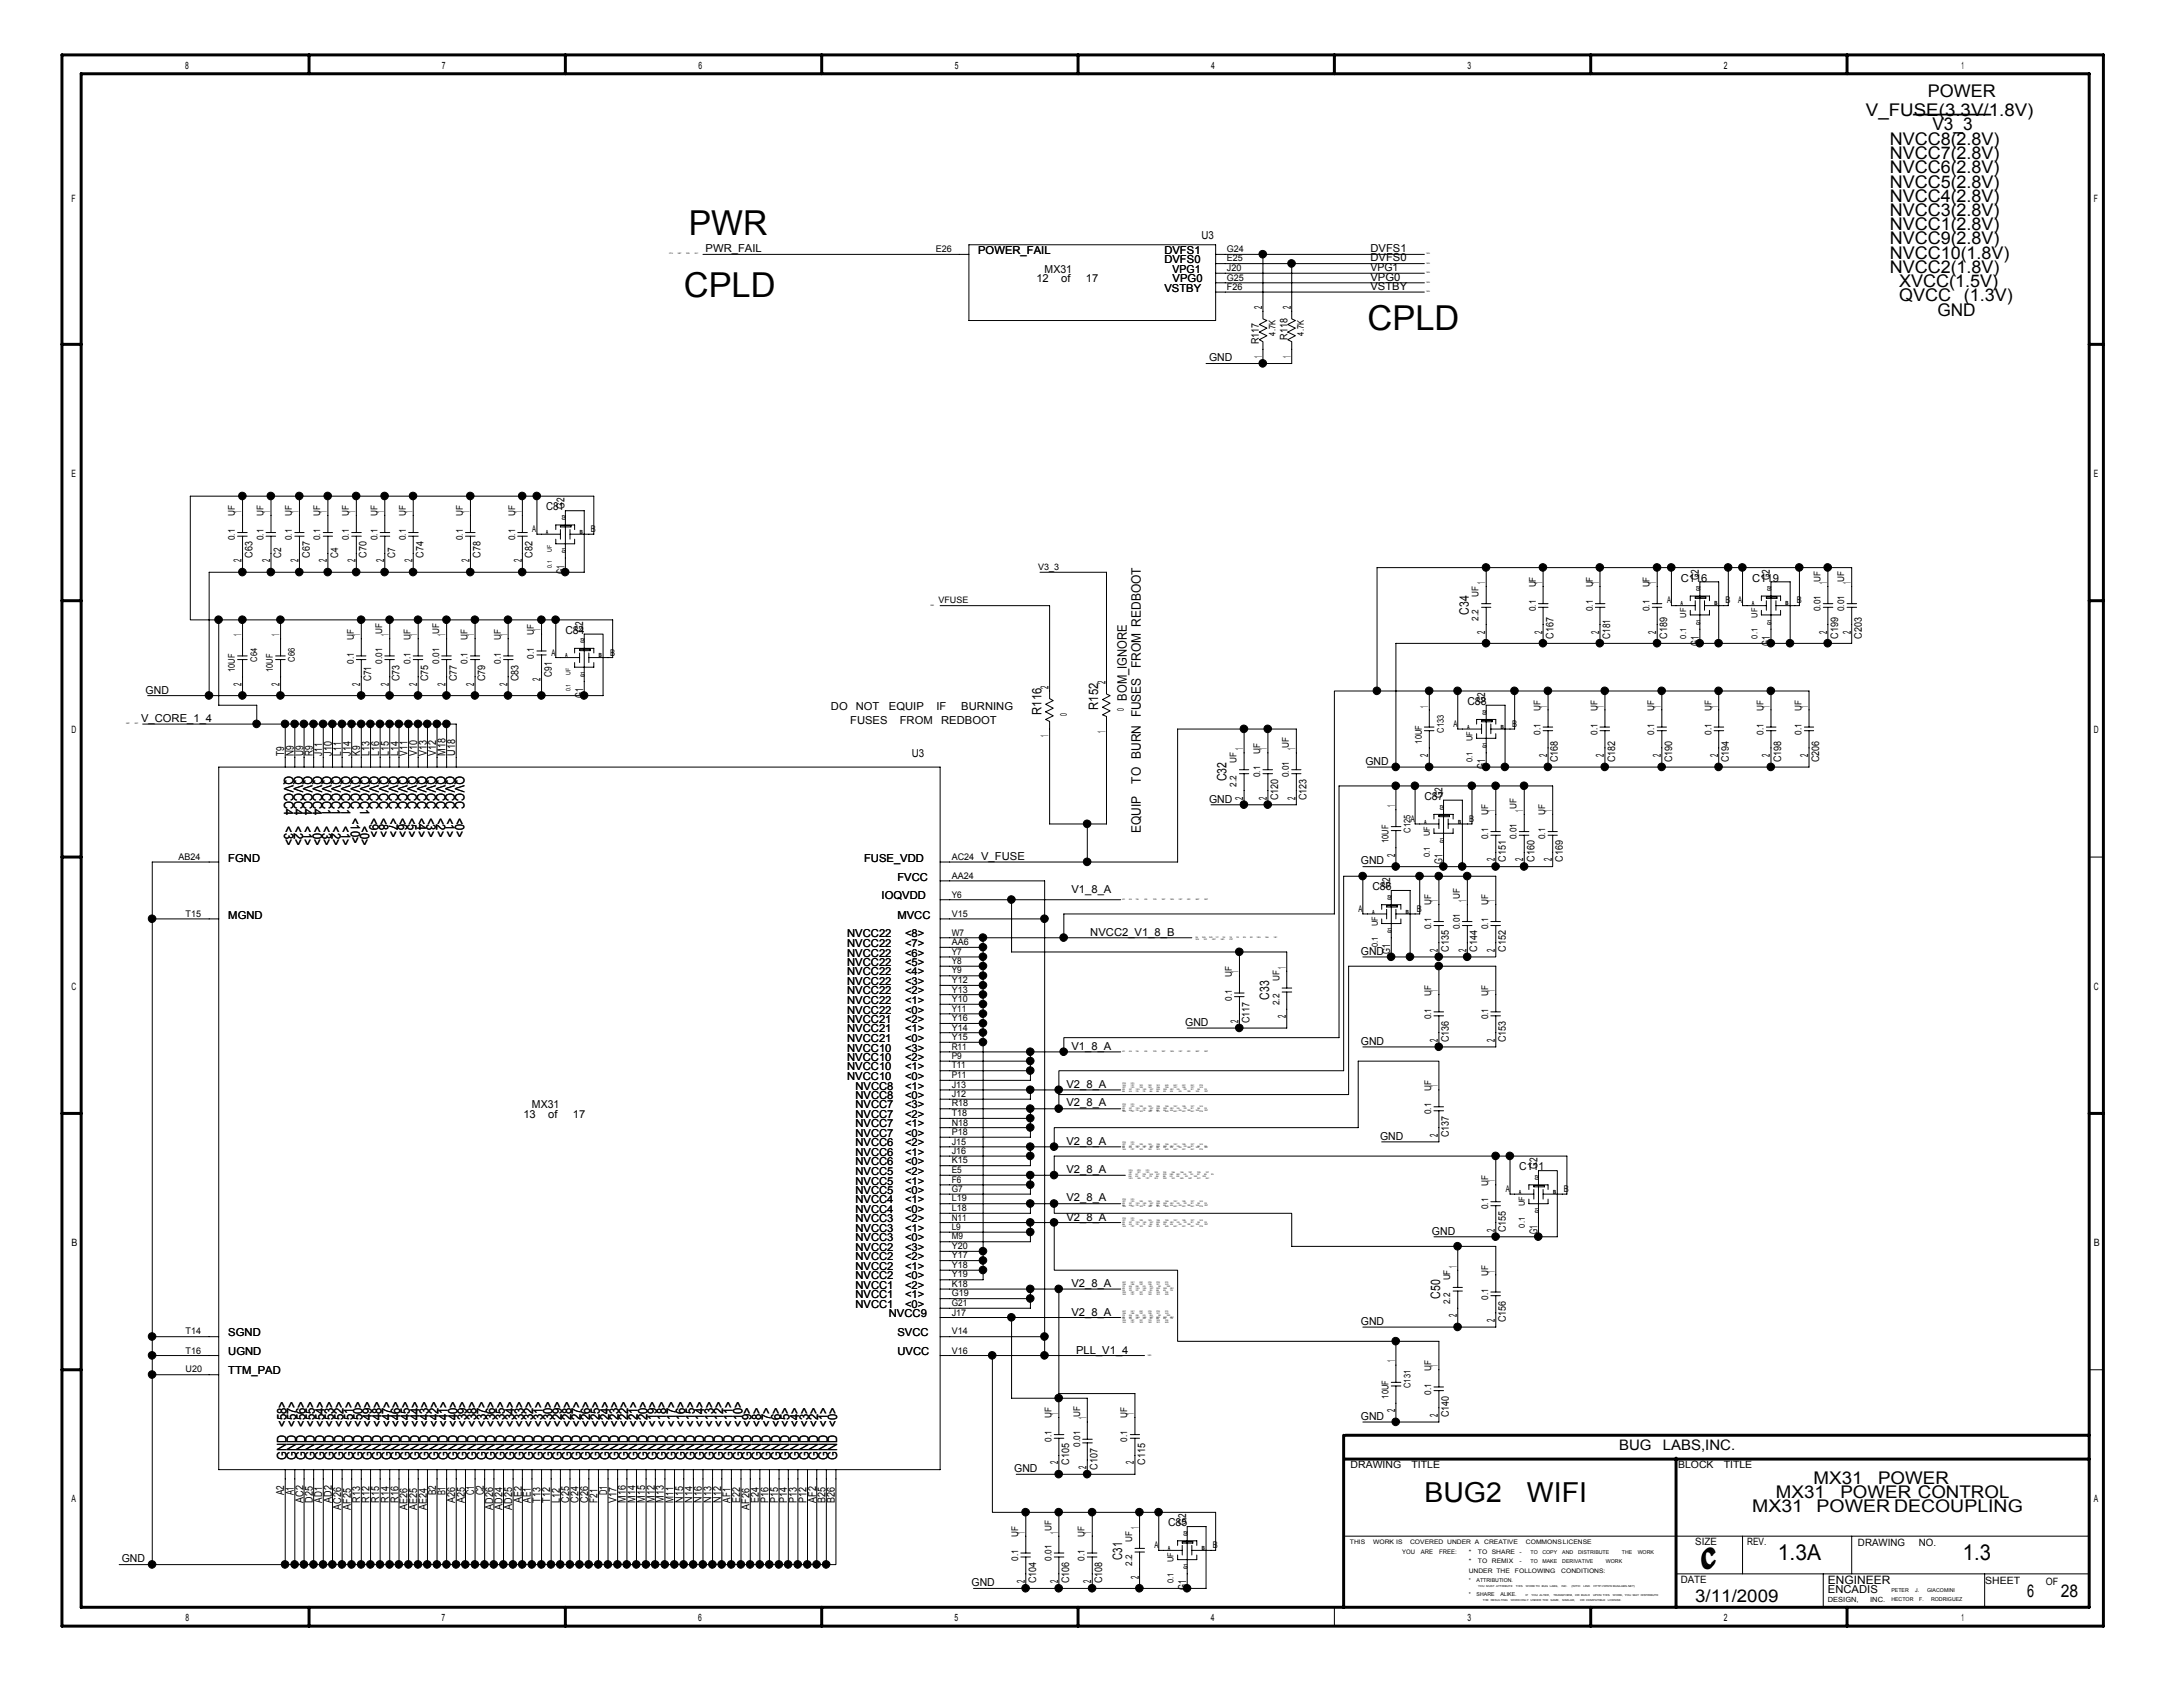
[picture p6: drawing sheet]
<svg xmlns="http://www.w3.org/2000/svg" width="279mm" height="216mm" viewBox="0 0 279 216" stroke-linecap="round" stroke-linejoin="round" font-family="sans-serif">
<defs><g id="words">
<g font-size="4.4">
<text x="88.2" y="30.1">PWR</text>
<text x="87.5" y="38">CPLD</text>
<text x="175" y="42.2">CPLD</text>
</g>
<g font-size="3.5">
<text x="182.3" y="192.2">BUG2</text>
<text x="195.4" y="192.2">WIFI</text>
</g>
<text font-size="3.3" x="217.9" y="200.6">C</text>
<g font-size="2.8">
<text x="244.9" y="14.2">______</text>
<text x="227.6" y="199.6">1.3A</text>
<text x="251.2" y="199.6">1.3</text>
</g>
<g font-size="2.2">
<text x="238.8" y="14.9">V_FUSE(3.3V/1.8V)</text>
<text x="246.7" y="12.4">POWER</text>
<text x="247.3" y="16.7">V3_3</text>
<text x="241.9" y="18.5">NVCC8(2.8V)</text>
<text x="241.9" y="22.2">NVCC6(2.8V)</text>
<text x="241.9" y="20.3">NVCC7(2.8V)</text>
<text x="241.9" y="29.5">NVCC1(2.8V)</text>
<text x="241.9" y="25.8">NVCC4(2.8V)</text>
<text x="241.9" y="24">NVCC5(2.8V)</text>
<text x="241.9" y="27.6">NVCC3(2.8V)</text>
<text x="241.9" y="31.3">NVCC9(2.8V)</text>
<text x="241.9" y="33.1">NVCC10(1.8V)</text>
<text x="241.9" y="34.9">NVCC2(1.8V)</text>
<text x="243.1" y="36.7">XVCC(1.5V)</text>
<text x="243.1" y="38.6">QVCC</text>
<text x="248" y="40.4">GND</text>
<text x="251.3" y="38.6">(1.3V)</text>
<text x="227.3" y="191.7">MX31</text>
<text x="232.1" y="189.9">MX31</text>
<text x="235.6" y="191.7">POWER CONTROL</text>
<text x="240.4" y="189.9">POWER</text>
<text x="224.3" y="193.5">MX31</text>
<text x="232.5" y="193.5">POWER DECOUPLING</text>
<text x="217" y="205.1">3/11/2009</text>
<text x="259.5" y="204.4">6</text>
<text x="263.8" y="204.4">28</text>
</g>
<g font-size="1.9">
<text x="207.2" y="185.6">BUG</text>
<text x="212.8" y="185.6">LABS,INC.</text>
</g>
<g font-size="1.7">
<text x="188" y="78.7" transform="rotate(-90 188 78.7)">C34</text>
<text x="144.2" y="89.7" transform="rotate(-90 144.2 89.7)">BOM_IGNORE</text>
<text x="146" y="85.5" transform="rotate(-90 146 85.5)">FROM REDBOOT</text>
<text x="133.3" y="91.5" transform="rotate(-90 133.3 91.5)">R116</text>
<text x="140.6" y="90.8" transform="rotate(-90 140.6 90.8)">R152</text>
<text x="36.4" y="99.4" transform="rotate(90 36.4 99.4)">QVCC4</text>
<text x="37.6" y="99.4" transform="rotate(90 37.6 99.4)">QVCC4</text>
<text x="38.8" y="99.4" transform="rotate(90 38.8 99.4)">QVCC4</text>
<text x="40" y="99.4" transform="rotate(90 40 99.4)">QVCC4</text>
<text x="41.2" y="99.4" transform="rotate(90 41.2 99.4)">QVCC1</text>
<text x="42.4" y="99.4" transform="rotate(90 42.4 99.4)">QVCC1</text>
<text x="43.7" y="99.4" transform="rotate(90 43.7 99.4)">QVCC1</text>
<text x="44.9" y="99.4" transform="rotate(90 44.9 99.4)">QVCC &lt;10&gt;</text>
<text x="46.1" y="99.4" transform="rotate(90 46.1 99.4)">QVCC1</text>
<text x="47.3" y="99.4" transform="rotate(90 47.3 99.4)">QVCC &lt;9&gt;</text>
<text x="48.5" y="99.4" transform="rotate(90 48.5 99.4)">QVCC &lt;8&gt;</text>
<text x="49.8" y="99.4" transform="rotate(90 49.8 99.4)">QVCC &lt;7&gt;</text>
<text x="50.9" y="99.4" transform="rotate(90 50.9 99.4)">QVCC &lt;6&gt;</text>
<text x="52.2" y="99.4" transform="rotate(90 52.2 99.4)">QVCC &lt;5&gt;</text>
<text x="53.4" y="99.4" transform="rotate(90 53.4 99.4)">QVCC &lt;4&gt;</text>
<text x="54.6" y="99.4" transform="rotate(90 54.6 99.4)">QVCC &lt;3&gt;</text>
<text x="55.8" y="99.4" transform="rotate(90 55.8 99.4)">QVCC &lt;2&gt;</text>
<text x="57" y="99.4" transform="rotate(90 57 99.4)">QVCC &lt;1&gt;</text>
<text x="58.3" y="99.4" transform="rotate(90 58.3 99.4)">QVCC &lt;0&gt;</text>
<text x="146" y="100.3" transform="rotate(-90 146 100.3)">TO BURN FUSES</text>
<text x="157" y="100" transform="rotate(-90 157 100)">C32</text>
<text x="36.4" y="105.7" transform="rotate(90 36.4 105.7)">&lt;3&gt;</text>
<text x="37.6" y="105.7" transform="rotate(90 37.6 105.7)">&lt;2&gt;</text>
<text x="38.8" y="105.7" transform="rotate(90 38.8 105.7)">&lt;1&gt;</text>
<text x="40" y="105.7" transform="rotate(90 40 105.7)">&lt;0&gt;</text>
<text x="41.2" y="105.7" transform="rotate(90 41.2 105.7)">&lt;3&gt;</text>
<text x="42.4" y="105.7" transform="rotate(90 42.4 105.7)">&lt;2&gt;</text>
<text x="43.7" y="105.7" transform="rotate(90 43.7 105.7)">&lt;1&gt;</text>
<text x="46.1" y="105.7" transform="rotate(90 46.1 105.7)">&lt;0&gt;</text>
<text x="146" y="106.6" transform="rotate(-90 146 106.6)">EQUIP</text>
<text x="162.4" y="127.9" transform="rotate(-90 162.4 127.9)">C33</text>
<text x="184.3" y="166.2" transform="rotate(-90 184.3 166.2)">C50</text>
<text x="36.7" y="186.9" transform="rotate(-90 36.7 186.9)">GND &lt;58&gt;</text>
<text x="37.9" y="186.9" transform="rotate(-90 37.9 186.9)">GND &lt;57&gt;</text>
<text x="39.1" y="186.9" transform="rotate(-90 39.1 186.9)">GND &lt;56&gt;</text>
<text x="40.3" y="186.9" transform="rotate(-90 40.3 186.9)">GND &lt;55&gt;</text>
<text x="41.5" y="186.9" transform="rotate(-90 41.5 186.9)">GND &lt;54&gt;</text>
<text x="42.7" y="186.9" transform="rotate(-90 42.7 186.9)">GND &lt;53&gt;</text>
<text x="44" y="186.9" transform="rotate(-90 44 186.9)">GND &lt;52&gt;</text>
<text x="45.2" y="186.9" transform="rotate(-90 45.2 186.9)">GND &lt;51&gt;</text>
<text x="46.4" y="186.9" transform="rotate(-90 46.4 186.9)">GND &lt;50&gt;</text>
<text x="47.6" y="186.9" transform="rotate(-90 47.6 186.9)">GND &lt;49&gt;</text>
<text x="48.8" y="186.9" transform="rotate(-90 48.8 186.9)">GND &lt;48&gt;</text>
<text x="50.1" y="186.9" transform="rotate(-90 50.1 186.9)">GND &lt;47&gt;</text>
<text x="51.2" y="186.9" transform="rotate(-90 51.2 186.9)">GND &lt;46&gt;</text>
<text x="52.5" y="186.9" transform="rotate(-90 52.5 186.9)">GND &lt;45&gt;</text>
<text x="53.7" y="186.9" transform="rotate(-90 53.7 186.9)">GND &lt;44&gt;</text>
<text x="54.9" y="186.9" transform="rotate(-90 54.9 186.9)">GND &lt;43&gt;</text>
<text x="56.1" y="186.9" transform="rotate(-90 56.1 186.9)">GND &lt;42&gt;</text>
<text x="57.3" y="186.9" transform="rotate(-90 57.3 186.9)">GND &lt;41&gt;</text>
<text x="58.6" y="186.9" transform="rotate(-90 58.6 186.9)">GND &lt;40&gt;</text>
<text x="59.7" y="186.9" transform="rotate(-90 59.7 186.9)">GND &lt;39&gt;</text>
<text x="61" y="186.9" transform="rotate(-90 61 186.9)">GND &lt;38&gt;</text>
<text x="62.2" y="186.9" transform="rotate(-90 62.2 186.9)">GND &lt;37&gt;</text>
<text x="63.4" y="186.9" transform="rotate(-90 63.4 186.9)">GND &lt;36&gt;</text>
<text x="64.6" y="186.9" transform="rotate(-90 64.6 186.9)">GND &lt;35&gt;</text>
<text x="65.8" y="186.9" transform="rotate(-90 65.8 186.9)">GND &lt;34&gt;</text>
<text x="67" y="186.9" transform="rotate(-90 67 186.9)">GND &lt;33&gt;</text>
<text x="68.3" y="186.9" transform="rotate(-90 68.3 186.9)">GND &lt;32&gt;</text>
<text x="69.5" y="186.9" transform="rotate(-90 69.5 186.9)">GND &lt;31&gt;</text>
<text x="70.7" y="186.9" transform="rotate(-90 70.7 186.9)">GND &lt;30&gt;</text>
<text x="71.9" y="186.9" transform="rotate(-90 71.9 186.9)">GND &lt;29&gt;</text>
<text x="73.1" y="186.9" transform="rotate(-90 73.1 186.9)">GND &lt;28&gt;</text>
<text x="74.4" y="186.9" transform="rotate(-90 74.4 186.9)">GND &lt;27&gt;</text>
<text x="75.5" y="186.9" transform="rotate(-90 75.5 186.9)">GND &lt;26&gt;</text>
<text x="76.8" y="186.9" transform="rotate(-90 76.8 186.9)">GND &lt;25&gt;</text>
<text x="78" y="186.9" transform="rotate(-90 78 186.9)">GND &lt;24&gt;</text>
<text x="79.2" y="186.9" transform="rotate(-90 79.2 186.9)">GND &lt;23&gt;</text>
<text x="80.4" y="186.9" transform="rotate(-90 80.4 186.9)">GND &lt;22&gt;</text>
<text x="81.6" y="186.9" transform="rotate(-90 81.6 186.9)">GND &lt;21&gt;</text>
<text x="82.9" y="186.9" transform="rotate(-90 82.9 186.9)">GND &lt;20&gt;</text>
<text x="84" y="186.9" transform="rotate(-90 84 186.9)">GND &lt;19&gt;</text>
<text x="85.3" y="186.9" transform="rotate(-90 85.3 186.9)">GND &lt;18&gt;</text>
<text x="86.5" y="186.9" transform="rotate(-90 86.5 186.9)">GND &lt;17&gt;</text>
<text x="87.7" y="186.9" transform="rotate(-90 87.7 186.9)">GND &lt;16&gt;</text>
<text x="88.9" y="186.9" transform="rotate(-90 88.9 186.9)">GND &lt;15&gt;</text>
<text x="90.1" y="186.9" transform="rotate(-90 90.1 186.9)">GND &lt;14&gt;</text>
<text x="91.4" y="186.9" transform="rotate(-90 91.4 186.9)">GND &lt;13&gt;</text>
<text x="92.6" y="186.9" transform="rotate(-90 92.6 186.9)">GND &lt;12&gt;</text>
<text x="93.8" y="186.9" transform="rotate(-90 93.8 186.9)">GND &lt;11&gt;</text>
<text x="95" y="186.9" transform="rotate(-90 95 186.9)">GND &lt;10&gt;</text>
<text x="96.2" y="186.9" transform="rotate(-90 96.2 186.9)">GND &lt;9&gt;</text>
<text x="97.4" y="186.9" transform="rotate(-90 97.4 186.9)">GND &lt;8&gt;</text>
<text x="98.7" y="186.9" transform="rotate(-90 98.7 186.9)">GND &lt;7&gt;</text>
<text x="99.9" y="186.9" transform="rotate(-90 99.9 186.9)">GND &lt;6&gt;</text>
<text x="101.1" y="186.9" transform="rotate(-90 101.1 186.9)">GND &lt;5&gt;</text>
<text x="102.3" y="186.9" transform="rotate(-90 102.3 186.9)">GND &lt;4&gt;</text>
<text x="103.5" y="186.9" transform="rotate(-90 103.5 186.9)">GND &lt;3&gt;</text>
<text x="104.7" y="186.9" transform="rotate(-90 104.7 186.9)">GND &lt;2&gt;</text>
<text x="105.9" y="186.9" transform="rotate(-90 105.9 186.9)">GND &lt;1&gt;</text>
<text x="107.2" y="186.9" transform="rotate(-90 107.2 186.9)">GND &lt;0&gt;</text>
<text x="143.6" y="199.6" transform="rotate(-90 143.6 199.6)">C31</text>
</g>
<text font-size="1.5" x="233.9" y="202.7">ENGINEER</text>
<g font-size="1.4">
<text x="90.3" y="32.3">PWR_FAIL</text>
<text x="125.2" y="32.5">POWER_FAIL</text>
<text x="133.7" y="34.9">MX31</text>
<text x="149" y="33.7">DVFS0</text>
<text x="149" y="32.5">DVFS1</text>
<text x="150.1" y="34.9">VPG1</text>
<text x="153.8" y="30.6">U3</text>
<text x="175.4" y="35.9">VPG0</text>
<text x="175.4" y="34.7">VPG1</text>
<text x="175.4" y="33.4">DVFS0</text>
<text x="175.4" y="32.3">DVFS1</text>
<text x="132.6" y="36.2">12</text>
<text x="135.8" y="36.2">of</text>
<text x="139" y="36.2">17</text>
<text x="149" y="37.3">VSTBY</text>
<text x="150.1" y="36.2">VPG0</text>
<text x="161.6" y="39.6" transform="rotate(-90 161.6 39.6)">2</text>
<text x="165.2" y="39.6" transform="rotate(-90 165.2 39.6)">2</text>
<text x="175.4" y="37.1">VSTBY</text>
<text x="154.7" y="46.2">GND</text>
<text x="161.6" y="45.8" transform="rotate(-90 161.6 45.8)">1</text>
<text x="165.2" y="45.8" transform="rotate(-90 165.2 45.8)">1</text>
<text x="30.9" y="65.6" transform="rotate(-90 30.9 65.6)">1</text>
<text x="34.6" y="65.6" transform="rotate(-90 34.6 65.6)">1</text>
<text x="38.2" y="65.6" transform="rotate(-90 38.2 65.6)">1</text>
<text x="41.8" y="65.6" transform="rotate(-90 41.8 65.6)">1</text>
<text x="45.5" y="65.6" transform="rotate(-90 45.5 65.6)">1</text>
<text x="49.2" y="65.6" transform="rotate(-90 49.2 65.6)">1</text>
<text x="52.8" y="65.6" transform="rotate(-90 52.8 65.6)">1</text>
<text x="60.1" y="65.6" transform="rotate(-90 60.1 65.6)">1</text>
<text x="66.8" y="65.6" transform="rotate(-90 66.8 65.6)">1</text>
<text x="69.9" y="65.3">C81</text>
<text x="72.2" y="65.1" transform="rotate(-90 72.2 65.1)">G2</text>
<text x="30.9" y="72" transform="rotate(-90 30.9 72)">2</text>
<text x="34.6" y="72" transform="rotate(-90 34.6 72)">2</text>
<text x="38.2" y="72" transform="rotate(-90 38.2 72)">2</text>
<text x="41.8" y="72" transform="rotate(-90 41.8 72)">2</text>
<text x="45.5" y="72" transform="rotate(-90 45.5 72)">2</text>
<text x="49.2" y="72" transform="rotate(-90 49.2 72)">2</text>
<text x="52.8" y="72" transform="rotate(-90 52.8 72)">2</text>
<text x="60.1" y="72" transform="rotate(-90 60.1 72)">2</text>
<text x="66.8" y="72" transform="rotate(-90 66.8 72)">2</text>
<text x="72.2" y="73.5" transform="rotate(-90 72.2 73.5)">G1</text>
<text x="190.1" y="74.7" transform="rotate(-90 190.1 74.7)">1</text>
<text x="197.4" y="74.7" transform="rotate(-90 197.4 74.7)">1</text>
<text x="204.7" y="74.7" transform="rotate(-90 204.7 74.7)">1</text>
<text x="212" y="74.7" transform="rotate(-90 212 74.7)">1</text>
<text x="215.1" y="74.4">C116</text>
<text x="217.4" y="74.2" transform="rotate(-90 217.4 74.2)">G2</text>
<text x="224.3" y="74.4">C119</text>
<text x="226.5" y="74.2" transform="rotate(-90 226.5 74.2)">G2</text>
<text x="233.9" y="74.7" transform="rotate(-90 233.9 74.7)">1</text>
<text x="236.9" y="74.7" transform="rotate(-90 236.9 74.7)">1</text>
<text x="30.9" y="81.4" transform="rotate(-90 30.9 81.4)">1</text>
<text x="35.8" y="81.4" transform="rotate(-90 35.8 81.4)">1</text>
<text x="46.1" y="81.4" transform="rotate(-90 46.1 81.4)">1</text>
<text x="49.8" y="81.4" transform="rotate(-90 49.8 81.4)">1</text>
<text x="53.4" y="81.4" transform="rotate(-90 53.4 81.4)">1</text>
<text x="57" y="81.4" transform="rotate(-90 57 81.4)">1</text>
<text x="60.7" y="81.4" transform="rotate(-90 60.7 81.4)">1</text>
<text x="65" y="81.4" transform="rotate(-90 65 81.4)">1</text>
<text x="69.2" y="80.8" transform="rotate(-90 69.2 80.8)">1</text>
<text x="72.4" y="81.1">C84</text>
<text x="74.6" y="80.9" transform="rotate(-90 74.6 80.9)">G2</text>
<text x="190.1" y="81.1" transform="rotate(-90 190.1 81.1)">2</text>
<text x="197.4" y="81.1" transform="rotate(-90 197.4 81.1)">2</text>
<text x="204.7" y="81.1" transform="rotate(-90 204.7 81.1)">2</text>
<text x="212" y="81.1" transform="rotate(-90 212 81.1)">2</text>
<text x="217.4" y="82.6" transform="rotate(-90 217.4 82.6)">G1</text>
<text x="226.5" y="82.6" transform="rotate(-90 226.5 82.6)">G1</text>
<text x="233.9" y="81.1" transform="rotate(-90 233.9 81.1)">2</text>
<text x="236.9" y="81.1" transform="rotate(-90 236.9 81.1)">2</text>
<text x="18.6" y="88.8">GND</text>
<text x="30.9" y="87.8" transform="rotate(-90 30.9 87.8)">2</text>
<text x="35.8" y="87.8" transform="rotate(-90 35.8 87.8)">2</text>
<text x="46.1" y="87.8" transform="rotate(-90 46.1 87.8)">2</text>
<text x="49.8" y="87.8" transform="rotate(-90 49.8 87.8)">2</text>
<text x="53.4" y="87.8" transform="rotate(-90 53.4 87.8)">2</text>
<text x="57" y="87.8" transform="rotate(-90 57 87.8)">2</text>
<text x="60.7" y="87.8" transform="rotate(-90 60.7 87.8)">2</text>
<text x="65" y="87.8" transform="rotate(-90 65 87.8)">2</text>
<text x="69.2" y="87.2" transform="rotate(-90 69.2 87.2)">2</text>
<text x="74.6" y="89.3" transform="rotate(-90 74.6 89.3)">G1</text>
<text x="134.2" y="88.2" transform="rotate(-90 134.2 88.2)">2</text>
<text x="141.5" y="87.6" transform="rotate(-90 141.5 87.6)">2</text>
<text x="18" y="92.4">V_CORE_1_4</text>
<text x="106.4" y="90.8">DO</text>
<text x="108.8" y="92.6">FUSES</text>
<text x="109.5" y="90.8">NOT</text>
<text x="113.8" y="90.8">EQUIP</text>
<text x="115.2" y="92.6">FROM</text>
<text x="119.9" y="90.8">IF</text>
<text x="120.5" y="92.6">REDBOOT</text>
<text x="123" y="90.8">BURNING</text>
<text x="134.2" y="94.4" transform="rotate(-90 134.2 94.4)">1</text>
<text x="141.5" y="93.8" transform="rotate(-90 141.5 93.8)">1</text>
<text x="182.8" y="90.6" transform="rotate(-90 182.8 90.6)">1</text>
<text x="187.8" y="90.2">C88</text>
<text x="190.1" y="90" transform="rotate(-90 190.1 90)">G2</text>
<text x="198" y="90.6" transform="rotate(-90 198 90.6)">1</text>
<text x="205.3" y="90.6" transform="rotate(-90 205.3 90.6)">1</text>
<text x="212.6" y="90.6" transform="rotate(-90 212.6 90.6)">1</text>
<text x="219.9" y="90.6" transform="rotate(-90 219.9 90.6)">1</text>
<text x="226.5" y="90.6" transform="rotate(-90 226.5 90.6)">1</text>
<text x="231.4" y="90.6" transform="rotate(-90 231.4 90.6)">1</text>
<text x="36.4" y="96.7" transform="rotate(-90 36.4 96.7)">T9</text>
<text x="37.6" y="96.7" transform="rotate(-90 37.6 96.7)">N9</text>
<text x="38.8" y="96.7" transform="rotate(-90 38.8 96.7)">U9</text>
<text x="40" y="96.7" transform="rotate(-90 40 96.7)">R9</text>
<text x="41.2" y="96.7" transform="rotate(-90 41.2 96.7)">J11</text>
<text x="42.5" y="96.7" transform="rotate(-90 42.5 96.7)">J10</text>
<text x="43.7" y="96.7" transform="rotate(-90 43.7 96.7)">L11</text>
<text x="44.9" y="96.7" transform="rotate(-90 44.9 96.7)">J14</text>
<text x="46.1" y="96.7" transform="rotate(-90 46.1 96.7)">K9</text>
<text x="47.3" y="96.7" transform="rotate(-90 47.3 96.7)">L13</text>
<text x="48.5" y="96.7" transform="rotate(-90 48.5 96.7)">L16</text>
<text x="49.8" y="96.7" transform="rotate(-90 49.8 96.7)">L15</text>
<text x="51" y="96.7" transform="rotate(-90 51 96.7)">L14</text>
<text x="52.2" y="96.7" transform="rotate(-90 52.2 96.7)">V11</text>
<text x="53.4" y="96.7" transform="rotate(-90 53.4 96.7)">V10</text>
<text x="54.6" y="96.7" transform="rotate(-90 54.6 96.7)">V13</text>
<text x="55.8" y="96.7" transform="rotate(-90 55.8 96.7)">V12</text>
<text x="57" y="96.7" transform="rotate(-90 57 96.7)">M18</text>
<text x="58.3" y="96.7" transform="rotate(-90 58.3 96.7)">U18</text>
<text x="116.7" y="96.9">U3</text>
<text x="159.1" y="96" transform="rotate(-90 159.1 96)">1</text>
<text x="162.2" y="96" transform="rotate(-90 162.2 96)">1</text>
<text x="165.8" y="96" transform="rotate(-90 165.8 96)">1</text>
<text x="174.8" y="97.9">GND</text>
<text x="182.8" y="96.9" transform="rotate(-90 182.8 96.9)">2</text>
<text x="190.1" y="98.4" transform="rotate(-90 190.1 98.4)">G1</text>
<text x="198" y="96.9" transform="rotate(-90 198 96.9)">2</text>
<text x="205.3" y="96.9" transform="rotate(-90 205.3 96.9)">2</text>
<text x="212.6" y="96.9" transform="rotate(-90 212.6 96.9)">2</text>
<text x="219.9" y="96.9" transform="rotate(-90 219.9 96.9)">2</text>
<text x="226.5" y="96.9" transform="rotate(-90 226.5 96.9)">2</text>
<text x="231.4" y="96.9" transform="rotate(-90 231.4 96.9)">2</text>
<text x="154.7" y="102.7">GND</text>
<text x="159.1" y="102.4" transform="rotate(-90 159.1 102.4)">2</text>
<text x="162.2" y="102.4" transform="rotate(-90 162.2 102.4)">2</text>
<text x="165.8" y="102.4" transform="rotate(-90 165.8 102.4)">2</text>
<text x="178.6" y="103.3" transform="rotate(-90 178.6 103.3)">1</text>
<text x="182.3" y="102.4">C87</text>
<text x="184.6" y="102.1" transform="rotate(-90 184.6 102.1)">G2</text>
<text x="191.3" y="103.9" transform="rotate(-90 191.3 103.9)">1</text>
<text x="195" y="103.9" transform="rotate(-90 195 103.9)">1</text>
<text x="198.6" y="103.9" transform="rotate(-90 198.6 103.9)">1</text>
<text x="29.2" y="110.3">FGND</text>
<text x="110.6" y="110.3">FUSE_VDD</text>
<text x="114.9" y="112.7">FVCC</text>
<text x="125.6" y="110">V_FUSE</text>
<text x="174.2" y="110.6">GND</text>
<text x="175.7" y="113.9">C86</text>
<text x="177.9" y="113.7" transform="rotate(-90 177.9 113.7)">G2</text>
<text x="178.6" y="109.6" transform="rotate(-90 178.6 109.6)">2</text>
<text x="184.6" y="110.6" transform="rotate(-90 184.6 110.6)">G1</text>
<text x="191.3" y="110.2" transform="rotate(-90 191.3 110.2)">2</text>
<text x="195" y="110.2" transform="rotate(-90 195 110.2)">2</text>
<text x="198.6" y="110.2" transform="rotate(-90 198.6 110.2)">2</text>
<text x="29.2" y="117.6">MGND</text>
<text x="108.4" y="120">NVCC22</text>
<text x="112.8" y="115.1">IOQVDD</text>
<text x="114.9" y="117.6">MVCC</text>
<text x="115.8" y="120">&lt;8&gt;</text>
<text x="137.1" y="114.3">V1_8_A</text>
<text x="139.5" y="119.8">NVCC2_V1_8_B</text>
<text x="184" y="115.4" transform="rotate(-90 184 115.4)">1</text>
<text x="187.7" y="115.4" transform="rotate(-90 187.7 115.4)">1</text>
<text x="191.3" y="115.4" transform="rotate(-90 191.3 115.4)">1</text>
<text x="108.4" y="121.2">NVCC22</text>
<text x="108.4" y="122.4">NVCC22</text>
<text x="108.4" y="123.6">NVCC22</text>
<text x="108.4" y="124.8">NVCC22</text>
<text x="115.8" y="121.2">&lt;7&gt;</text>
<text x="115.8" y="122.4">&lt;6&gt;</text>
<text x="115.8" y="123.6">&lt;5&gt;</text>
<text x="115.8" y="124.8">&lt;4&gt;</text>
<text x="158.5" y="124.5" transform="rotate(-90 158.5 124.5)">1</text>
<text x="164.6" y="124" transform="rotate(-90 164.6 124)">1</text>
<text x="174.2" y="122.2">GND</text>
<text x="177.9" y="122.1" transform="rotate(-90 177.9 122.1)">G1</text>
<text x="184" y="121.8" transform="rotate(-90 184 121.8)">2</text>
<text x="187.7" y="121.8" transform="rotate(-90 187.7 121.8)">2</text>
<text x="191.3" y="121.8" transform="rotate(-90 191.3 121.8)">2</text>
<text x="108.4" y="126.1">NVCC22</text>
<text x="108.4" y="127.3">NVCC22</text>
<text x="108.4" y="128.5">NVCC22</text>
<text x="108.4" y="129.7">NVCC22</text>
<text x="108.4" y="130.9">NVCC21</text>
<text x="115.8" y="126.1">&lt;3&gt;</text>
<text x="115.8" y="127.3">&lt;2&gt;</text>
<text x="115.8" y="128.5">&lt;1&gt;</text>
<text x="115.8" y="129.7">&lt;0&gt;</text>
<text x="115.8" y="130.9">&lt;2&gt;</text>
<text x="151.7" y="131.3">GND</text>
<text x="158.5" y="130.9" transform="rotate(-90 158.5 130.9)">2</text>
<text x="164.6" y="130.3" transform="rotate(-90 164.6 130.3)">2</text>
<text x="184" y="127" transform="rotate(-90 184 127)">1</text>
<text x="191.3" y="127" transform="rotate(-90 191.3 127)">1</text>
<text x="108.4" y="132.1">NVCC21</text>
<text x="108.4" y="133.3">NVCC21</text>
<text x="108.4" y="134.6">NVCC10</text>
<text x="108.4" y="135.8">NVCC10</text>
<text x="108.4" y="137">NVCC10</text>
<text x="115.8" y="132.1">&lt;1&gt;</text>
<text x="115.8" y="133.3">&lt;0&gt;</text>
<text x="115.8" y="134.6">&lt;3&gt;</text>
<text x="115.8" y="135.8">&lt;2&gt;</text>
<text x="115.8" y="137">&lt;1&gt;</text>
<text x="137.1" y="134.3">V1_8_A</text>
<text x="174.2" y="133.7">GND</text>
<text x="184" y="133.3" transform="rotate(-90 184 133.3)">2</text>
<text x="191.3" y="133.3" transform="rotate(-90 191.3 133.3)">2</text>
<text x="67" y="143.1">13</text>
<text x="68.1" y="141.9">MX31</text>
<text x="70.2" y="143.1">of</text>
<text x="73.3" y="143.1">17</text>
<text x="108.4" y="138.2">NVCC10</text>
<text x="109.5" y="139.4">NVCC8</text>
<text x="109.5" y="140.6">NVCC8</text>
<text x="109.5" y="141.9">NVCC7</text>
<text x="109.5" y="143.1">NVCC7</text>
<text x="115.8" y="138.2">&lt;0&gt;</text>
<text x="115.8" y="139.4">&lt;1&gt;</text>
<text x="115.8" y="140.6">&lt;0&gt;</text>
<text x="115.8" y="141.9">&lt;3&gt;</text>
<text x="115.8" y="143.1">&lt;2&gt;</text>
<text x="136.5" y="139.2">V2_8_A</text>
<text x="136.5" y="141.6">V2_8_A</text>
<text x="184" y="139.1" transform="rotate(-90 184 139.1)">1</text>
<text x="109.5" y="144.3">NVCC7</text>
<text x="109.5" y="145.5">NVCC7</text>
<text x="109.5" y="146.7">NVCC6</text>
<text x="109.5" y="147.9">NVCC6</text>
<text x="109.5" y="149.1">NVCC6</text>
<text x="115.8" y="144.3">&lt;1&gt;</text>
<text x="115.8" y="145.5">&lt;0&gt;</text>
<text x="115.8" y="146.7">&lt;2&gt;</text>
<text x="115.8" y="147.9">&lt;1&gt;</text>
<text x="115.8" y="149.1">&lt;0&gt;</text>
<text x="136.5" y="146.5">V2_8_A</text>
<text x="176.6" y="145.9">GND</text>
<text x="184" y="145.5" transform="rotate(-90 184 145.5)">2</text>
<text x="194.5" y="149.8">C111</text>
<text x="196.8" y="149.6" transform="rotate(-90 196.8 149.6)">G2</text>
<text x="109.5" y="150.4">NVCC5</text>
<text x="109.5" y="151.6">NVCC5</text>
<text x="109.5" y="152.8">NVCC5</text>
<text x="109.5" y="154">NVCC4</text>
<text x="109.5" y="155.2">NVCC4</text>
<text x="115.8" y="150.4">&lt;2&gt;</text>
<text x="115.8" y="151.6">&lt;1&gt;</text>
<text x="115.8" y="152.8">&lt;0&gt;</text>
<text x="115.8" y="154">&lt;1&gt;</text>
<text x="115.8" y="155.2">&lt;0&gt;</text>
<text x="136.5" y="150.1">V2_8_A</text>
<text x="136.5" y="153.8">V2_8_A</text>
<text x="191.3" y="151.3" transform="rotate(-90 191.3 151.3)">1</text>
<text x="109.5" y="156.4">NVCC3</text>
<text x="109.5" y="157.6">NVCC3</text>
<text x="109.5" y="158.9">NVCC3</text>
<text x="109.5" y="160.1">NVCC2</text>
<text x="109.5" y="161.3">NVCC2</text>
<text x="115.8" y="156.4">&lt;2&gt;</text>
<text x="115.8" y="157.6">&lt;1&gt;</text>
<text x="115.8" y="158.9">&lt;0&gt;</text>
<text x="115.8" y="160.1">&lt;3&gt;</text>
<text x="115.8" y="161.3">&lt;2&gt;</text>
<text x="136.5" y="156.2">V2_8_A</text>
<text x="183.3" y="158">GND</text>
<text x="191.3" y="157.6" transform="rotate(-90 191.3 157.6)">2</text>
<text x="196.8" y="157.9" transform="rotate(-90 196.8 157.9)">G1</text>
<text x="109.5" y="162.5">NVCC2</text>
<text x="109.5" y="163.7">NVCC2</text>
<text x="109.5" y="164.9">NVCC1</text>
<text x="109.5" y="166.2">NVCC1</text>
<text x="109.5" y="167.4">NVCC1</text>
<text x="115.8" y="162.5">&lt;1&gt;</text>
<text x="115.8" y="163.7">&lt;0&gt;</text>
<text x="115.8" y="164.9">&lt;2&gt;</text>
<text x="115.8" y="166.2">&lt;1&gt;</text>
<text x="115.8" y="167.4">&lt;0&gt;</text>
<text x="137.1" y="164.7">V2_8_A</text>
<text x="186.5" y="162.2" transform="rotate(-90 186.5 162.2)">1</text>
<text x="191.3" y="162.9" transform="rotate(-90 191.3 162.9)">1</text>
<text x="29.2" y="171">SGND</text>
<text x="29.2" y="173.4">UGND</text>
<text x="113.8" y="168.6">NVCC9</text>
<text x="114.9" y="171">SVCC</text>
<text x="114.9" y="173.4">UVCC</text>
<text x="137.1" y="168.4">V2_8_A</text>
<text x="137.7" y="173.2">PLL_V1_4</text>
<text x="174.2" y="169.5">GND</text>
<text x="186.5" y="168.6" transform="rotate(-90 186.5 168.6)">2</text>
<text x="191.3" y="169.2" transform="rotate(-90 191.3 169.2)">2</text>
<text x="29.2" y="175.9">TTM_PAD</text>
<text x="178.6" y="174.4" transform="rotate(-90 178.6 174.4)">1</text>
<text x="184" y="175" transform="rotate(-90 184 175)">1</text>
<text x="135.4" y="181.1" transform="rotate(-90 135.4 181.1)">1</text>
<text x="139.1" y="181.7" transform="rotate(-90 139.1 181.7)">1</text>
<text x="145.1" y="181.1" transform="rotate(-90 145.1 181.1)">1</text>
<text x="174.2" y="181.7">GND</text>
<text x="178.6" y="180.7" transform="rotate(-90 178.6 180.7)">2</text>
<text x="184" y="181.4" transform="rotate(-90 184 181.4)">2</text>
<text x="36.4" y="191.4" transform="rotate(-90 36.4 191.4)">A2</text>
<text x="37.6" y="191.4" transform="rotate(-90 37.6 191.4)">A1</text>
<text x="55.8" y="191.4" transform="rotate(-90 55.8 191.4)">B2</text>
<text x="57" y="191.4" transform="rotate(-90 57 191.4)">B1</text>
<text x="60.7" y="191.4" transform="rotate(-90 60.7 191.4)">C1</text>
<text x="61.9" y="191.4" transform="rotate(-90 61.9 191.4)">C2</text>
<text x="77.7" y="191.4" transform="rotate(-90 77.7 191.4)">D1</text>
<text x="129.8" y="188.4">GND</text>
<text x="135.4" y="187.4" transform="rotate(-90 135.4 187.4)">2</text>
<text x="139.1" y="188" transform="rotate(-90 139.1 188)">2</text>
<text x="145.1" y="187.4" transform="rotate(-90 145.1 187.4)">2</text>
<text x="38.8" y="192.3" transform="rotate(-90 38.8 192.3)">AC2</text>
<text x="40" y="192.3" transform="rotate(-90 40 192.3)">D25</text>
<text x="41.2" y="192.3" transform="rotate(-90 41.2 192.3)">AD1</text>
<text x="42.5" y="192.3" transform="rotate(-90 42.5 192.3)">AD2</text>
<text x="43.7" y="193.2" transform="rotate(-90 43.7 193.2)">AC26</text>
<text x="44.9" y="193.2" transform="rotate(-90 44.9 193.2)">AF25</text>
<text x="46.1" y="192.3" transform="rotate(-90 46.1 192.3)">R13</text>
<text x="47.3" y="192.3" transform="rotate(-90 47.3 192.3)">R12</text>
<text x="48.5" y="192.3" transform="rotate(-90 48.5 192.3)">R15</text>
<text x="49.8" y="192.3" transform="rotate(-90 49.8 192.3)">R14</text>
<text x="51" y="192.3" transform="rotate(-90 51 192.3)">R16</text>
<text x="52.2" y="193.2" transform="rotate(-90 52.2 193.2)">AE26</text>
<text x="53.4" y="193.2" transform="rotate(-90 53.4 193.2)">AE25</text>
<text x="54.6" y="193.2" transform="rotate(-90 54.6 193.2)">AE24</text>
<text x="58.3" y="192.3" transform="rotate(-90 58.3 192.3)">A26</text>
<text x="59.5" y="192.3" transform="rotate(-90 59.5 192.3)">A25</text>
<text x="63.1" y="193.2" transform="rotate(-90 63.1 193.2)">AD26</text>
<text x="64.3" y="193.2" transform="rotate(-90 64.3 193.2)">AD24</text>
<text x="65.5" y="193.2" transform="rotate(-90 65.5 193.2)">AD25</text>
<text x="66.8" y="192.3" transform="rotate(-90 66.8 192.3)">AE2</text>
<text x="68" y="192.3" transform="rotate(-90 68 192.3)">AE1</text>
<text x="69.2" y="192.3" transform="rotate(-90 69.2 192.3)">T13</text>
<text x="70.4" y="192.3" transform="rotate(-90 70.4 192.3)">T12</text>
<text x="71.6" y="192.3" transform="rotate(-90 71.6 192.3)">L12</text>
<text x="72.8" y="192.3" transform="rotate(-90 72.8 192.3)">C25</text>
<text x="74.1" y="192.3" transform="rotate(-90 74.1 192.3)">C24</text>
<text x="75.3" y="192.3" transform="rotate(-90 75.3 192.3)">C26</text>
<text x="76.5" y="192.3" transform="rotate(-90 76.5 192.3)">F21</text>
<text x="78.9" y="192.3" transform="rotate(-90 78.9 192.3)">V17</text>
<text x="80.1" y="192.3" transform="rotate(-90 80.1 192.3)">M16</text>
<text x="81.3" y="192.3" transform="rotate(-90 81.3 192.3)">M14</text>
<text x="82.6" y="192.3" transform="rotate(-90 82.6 192.3)">M15</text>
<text x="83.8" y="192.3" transform="rotate(-90 83.8 192.3)">M12</text>
<text x="85" y="192.3" transform="rotate(-90 85 192.3)">M13</text>
<text x="86.2" y="192.3" transform="rotate(-90 86.2 192.3)">M11</text>
<text x="87.4" y="192.3" transform="rotate(-90 87.4 192.3)">N15</text>
<text x="88.6" y="192.3" transform="rotate(-90 88.6 192.3)">N14</text>
<text x="89.8" y="192.3" transform="rotate(-90 89.8 192.3)">N16</text>
<text x="91.1" y="192.3" transform="rotate(-90 91.1 192.3)">N13</text>
<text x="92.3" y="192.3" transform="rotate(-90 92.3 192.3)">N12</text>
<text x="93.5" y="192.3" transform="rotate(-90 93.5 192.3)">AF1</text>
<text x="94.7" y="192.3" transform="rotate(-90 94.7 192.3)">E22</text>
<text x="95.9" y="193.2" transform="rotate(-90 95.9 193.2)">AF26</text>
<text x="97.1" y="192.3" transform="rotate(-90 97.1 192.3)">E24</text>
<text x="98.4" y="192.3" transform="rotate(-90 98.4 192.3)">P16</text>
<text x="99.6" y="192.3" transform="rotate(-90 99.6 192.3)">P15</text>
<text x="100.8" y="192.3" transform="rotate(-90 100.8 192.3)">P14</text>
<text x="102" y="192.3" transform="rotate(-90 102 192.3)">P13</text>
<text x="103.2" y="192.3" transform="rotate(-90 103.2 192.3)">P12</text>
<text x="104.5" y="192.3" transform="rotate(-90 104.5 192.3)">AF2</text>
<text x="105.6" y="192.3" transform="rotate(-90 105.6 192.3)">B25</text>
<text x="106.9" y="192.3" transform="rotate(-90 106.9 192.3)">B26</text>
<text x="131.2" y="196.3" transform="rotate(-90 131.2 196.3)">1</text>
<text x="135.4" y="196.3" transform="rotate(-90 135.4 196.3)">1</text>
<text x="139.7" y="196.3" transform="rotate(-90 139.7 196.3)">1</text>
<text x="145.8" y="195.7" transform="rotate(-90 145.8 195.7)">1</text>
<text x="149.5" y="195.3">C85</text>
<text x="151.8" y="195.1" transform="rotate(-90 151.8 195.1)">G2</text>
<text x="15.6" y="199.9">GND</text>
<text x="124.3" y="203">GND</text>
<text x="131.2" y="202.6" transform="rotate(-90 131.2 202.6)">2</text>
<text x="135.4" y="202.6" transform="rotate(-90 135.4 202.6)">2</text>
<text x="139.7" y="202.6" transform="rotate(-90 139.7 202.6)">2</text>
<text x="145.8" y="202" transform="rotate(-90 145.8 202)">2</text>
<text x="151.8" y="203.5" transform="rotate(-90 151.8 203.5)">G1</text>
<text x="233.9" y="203.8">ENCADIS</text>
</g>
<g font-size="1.3">
<text x="23.7" y="8.8">8</text>
<text x="56.5" y="8.8">7</text>
<text x="89.4" y="8.8">6</text>
<text x="122.2" y="8.8">5</text>
<text x="155" y="8.8">4</text>
<text x="187.8" y="8.8">3</text>
<text x="220.6" y="8.8">2</text>
<text x="251.1" y="8.8">1</text>
<text x="9.2" y="25.8">F</text>
<text x="268" y="25.8">F</text>
<text x="161.1" y="44.1" transform="rotate(-90 161.1 44.1)">R117</text>
<text x="164.8" y="43.5" transform="rotate(-90 164.8 43.5)">R118</text>
<text x="9.2" y="61">E</text>
<text x="268" y="61">E</text>
<text x="32.3" y="71.4" transform="rotate(-90 32.3 71.4)">C63</text>
<text x="36" y="71.4" transform="rotate(-90 36 71.4)">C2</text>
<text x="39.6" y="71.4" transform="rotate(-90 39.6 71.4)">C67</text>
<text x="43.3" y="71.4" transform="rotate(-90 43.3 71.4)">C4</text>
<text x="46.9" y="71.4" transform="rotate(-90 46.9 71.4)">C70</text>
<text x="50.6" y="71.4" transform="rotate(-90 50.6 71.4)">C7</text>
<text x="54.2" y="71.4" transform="rotate(-90 54.2 71.4)">C74</text>
<text x="61.5" y="71.4" transform="rotate(-90 61.5 71.4)">C78</text>
<text x="68.2" y="71.4" transform="rotate(-90 68.2 71.4)">C82</text>
<text x="198.8" y="81.7" transform="rotate(-90 198.8 81.7)">C167</text>
<text x="206.1" y="81.7" transform="rotate(-90 206.1 81.7)">C181</text>
<text x="213.4" y="81.7" transform="rotate(-90 213.4 81.7)">C189</text>
<text x="235.3" y="81.7" transform="rotate(-90 235.3 81.7)">C199</text>
<text x="238.3" y="81.7" transform="rotate(-90 238.3 81.7)">C203</text>
<text x="47.5" y="87.2" transform="rotate(-90 47.5 87.2)">C71</text>
<text x="51.2" y="87.2" transform="rotate(-90 51.2 87.2)">C73</text>
<text x="54.8" y="87.2" transform="rotate(-90 54.8 87.2)">C75</text>
<text x="58.5" y="87.2" transform="rotate(-90 58.5 87.2)">C77</text>
<text x="62.1" y="87.2" transform="rotate(-90 62.1 87.2)">C79</text>
<text x="66.4" y="87.2" transform="rotate(-90 66.4 87.2)">C83</text>
<text x="70.6" y="86.6" transform="rotate(-90 70.6 86.6)">C91</text>
<text x="9.2" y="93.9">D</text>
<text x="268" y="93.9">D</text>
<text x="199.4" y="97.5" transform="rotate(-90 199.4 97.5)">C168</text>
<text x="206.7" y="97.5" transform="rotate(-90 206.7 97.5)">C182</text>
<text x="214" y="97.5" transform="rotate(-90 214 97.5)">C190</text>
<text x="221.3" y="97.5" transform="rotate(-90 221.3 97.5)">C194</text>
<text x="228" y="97.5" transform="rotate(-90 228 97.5)">C198</text>
<text x="232.8" y="97.5" transform="rotate(-90 232.8 97.5)">C206</text>
<text x="163.6" y="102.4" transform="rotate(-90 163.6 102.4)">C120</text>
<text x="167.2" y="102.4" transform="rotate(-90 167.2 102.4)">C123</text>
<text x="192.7" y="110.3" transform="rotate(-90 192.7 110.3)">C151</text>
<text x="196.4" y="110.3" transform="rotate(-90 196.4 110.3)">C160</text>
<text x="200" y="110.3" transform="rotate(-90 200 110.3)">C169</text>
<text x="185.4" y="121.8" transform="rotate(-90 185.4 121.8)">C135</text>
<text x="189.1" y="121.8" transform="rotate(-90 189.1 121.8)">C144</text>
<text x="192.7" y="121.8" transform="rotate(-90 192.7 121.8)">C152</text>
<text x="9.2" y="126.7">C</text>
<text x="159.9" y="131" transform="rotate(-90 159.9 131)">C117</text>
<text x="268" y="126.7">C</text>
<text x="185.4" y="133.4" transform="rotate(-90 185.4 133.4)">C136</text>
<text x="192.7" y="133.4" transform="rotate(-90 192.7 133.4)">C153</text>
<text x="185.4" y="145.5" transform="rotate(-90 185.4 145.5)">C137</text>
<text x="9.2" y="159.5">B</text>
<text x="192.7" y="157.7" transform="rotate(-90 192.7 157.7)">C155</text>
<text x="268" y="159.5">B</text>
<text x="192.7" y="169.2" transform="rotate(-90 192.7 169.2)">C156</text>
<text x="185.4" y="181.4" transform="rotate(-90 185.4 181.4)">C140</text>
<text x="136.8" y="187.5" transform="rotate(-90 136.8 187.5)">C105</text>
<text x="140.5" y="188.1" transform="rotate(-90 140.5 188.1)">C107</text>
<text x="146.6" y="187.5" transform="rotate(-90 146.6 187.5)">C115</text>
<text x="172.9" y="187.9">DRAWING</text>
<text x="180.7" y="187.9">TITLE</text>
<text x="214.8" y="187.9">BLOCK</text>
<text x="220.6" y="187.9">TITLE</text>
<text x="9.2" y="192.3">A</text>
<text x="217" y="197.7">SIZE</text>
<text x="223.6" y="197.7">REV.</text>
<text x="237.8" y="197.9">DRAWING</text>
<text x="245.6" y="197.9">NO.</text>
<text x="268" y="192.3">A</text>
<text x="132.6" y="202.6" transform="rotate(-90 132.6 202.6)">C104</text>
<text x="136.8" y="202.6" transform="rotate(-90 136.8 202.6)">C106</text>
<text x="141.1" y="202.6" transform="rotate(-90 141.1 202.6)">C108</text>
<text x="215.1" y="202.6">DATE</text>
<text x="254.1" y="202.8">SHEET</text>
<text x="261.8" y="202.9">OF</text>
<text x="23.7" y="207.5">8</text>
<text x="56.5" y="207.5">7</text>
<text x="89.4" y="207.5">6</text>
<text x="122.2" y="207.5">5</text>
<text x="155" y="207.5">4</text>
<text x="187.8" y="207.5">3</text>
<text x="220.6" y="207.5">2</text>
<text x="251.1" y="207.5">1</text>
</g>
<g font-size="1.2">
<text x="119.8" y="32.3">E26</text>
<text x="157" y="32.3">G24</text>
<text x="157" y="34.7">J20</text>
<text x="157" y="35.9">G25</text>
<text x="157" y="33.4">E25</text>
<text x="157" y="37.1">F26</text>
<text x="163.3" y="43" transform="rotate(-90 163.3 43)">4.7K</text>
<text x="166.9" y="43" transform="rotate(-90 166.9 43)">4.7K</text>
<text x="30.1" y="69.1" transform="rotate(-90 30.1 69.1)">0.1</text>
<text x="30.1" y="66.1" transform="rotate(-90 30.1 66.1)">UF</text>
<text x="33.7" y="69.1" transform="rotate(-90 33.7 69.1)">0.1</text>
<text x="33.7" y="66.1" transform="rotate(-90 33.7 66.1)">UF</text>
<text x="37.4" y="69.1" transform="rotate(-90 37.4 69.1)">0.1</text>
<text x="37.4" y="66.1" transform="rotate(-90 37.4 66.1)">UF</text>
<text x="41" y="69.1" transform="rotate(-90 41 69.1)">0.1</text>
<text x="41" y="66.1" transform="rotate(-90 41 66.1)">UF</text>
<text x="44.6" y="69.1" transform="rotate(-90 44.6 69.1)">0.1</text>
<text x="44.6" y="66.1" transform="rotate(-90 44.6 66.1)">UF</text>
<text x="48.3" y="69.1" transform="rotate(-90 48.3 69.1)">0.1</text>
<text x="48.3" y="66.1" transform="rotate(-90 48.3 66.1)">UF</text>
<text x="52" y="69.1" transform="rotate(-90 52 69.1)">0.1</text>
<text x="52" y="66.1" transform="rotate(-90 52 66.1)">UF</text>
<text x="59.2" y="69.1" transform="rotate(-90 59.2 69.1)">0.1</text>
<text x="59.2" y="66.1" transform="rotate(-90 59.2 66.1)">UF</text>
<text x="65.9" y="69.1" transform="rotate(-90 65.9 69.1)">0.1</text>
<text x="65.9" y="66.1" transform="rotate(-90 65.9 66.1)">UF</text>
<text x="68.1" y="68.1">A</text>
<text x="75.6" y="68.1">B</text>
<text x="189.2" y="76.4" transform="rotate(-90 189.2 76.4)">UF</text>
<text x="196.6" y="75.2" transform="rotate(-90 196.6 75.2)">UF</text>
<text x="203.8" y="75.2" transform="rotate(-90 203.8 75.2)">UF</text>
<text x="211.1" y="75.2" transform="rotate(-90 211.1 75.2)">UF</text>
<text x="213.4" y="77.2">A</text>
<text x="220.8" y="77.2">B</text>
<text x="222.5" y="77.2">A</text>
<text x="230" y="77.2">B</text>
<text x="233" y="74.4" transform="rotate(-90 233 74.4)">UF</text>
<text x="236" y="74.4" transform="rotate(-90 236 74.4)">UF</text>
<text x="45.3" y="81.9" transform="rotate(-90 45.3 81.9)">UF</text>
<text x="48.9" y="81.1" transform="rotate(-90 48.9 81.1)">UF</text>
<text x="52.5" y="81.9" transform="rotate(-90 52.5 81.9)">UF</text>
<text x="56.2" y="81.1" transform="rotate(-90 56.2 81.1)">UF</text>
<text x="59.8" y="81.9" transform="rotate(-90 59.8 81.9)">UF</text>
<text x="64.1" y="81.9" transform="rotate(-90 64.1 81.9)">UF</text>
<text x="68.3" y="81.2" transform="rotate(-90 68.3 81.2)">UF</text>
<text x="70.6" y="83.9">A</text>
<text x="78.1" y="83.9">B</text>
<text x="189.2" y="79.5" transform="rotate(-90 189.2 79.5)">2.2</text>
<text x="196.6" y="78.2" transform="rotate(-90 196.6 78.2)">0.1</text>
<text x="203.8" y="78.2" transform="rotate(-90 203.8 78.2)">0.1</text>
<text x="211.1" y="78.2" transform="rotate(-90 211.1 78.2)">0.1</text>
<text x="233" y="78.2" transform="rotate(-90 233 78.2)">0.01</text>
<text x="236" y="78.2" transform="rotate(-90 236 78.2)">0.01</text>
<text x="30.1" y="86" transform="rotate(-90 30.1 86)">10UF</text>
<text x="32.9" y="84.7" transform="rotate(-90 32.9 84.7)">C64</text>
<text x="34.9" y="86" transform="rotate(-90 34.9 86)">10UF</text>
<text x="37.7" y="84.7" transform="rotate(-90 37.7 84.7)">C66</text>
<text x="45.3" y="84.9" transform="rotate(-90 45.3 84.9)">0.1</text>
<text x="48.9" y="84.9" transform="rotate(-90 48.9 84.9)">0.01</text>
<text x="52.5" y="84.9" transform="rotate(-90 52.5 84.9)">0.1</text>
<text x="56.2" y="84.9" transform="rotate(-90 56.2 84.9)">0.01</text>
<text x="59.8" y="84.9" transform="rotate(-90 59.8 84.9)">0.1</text>
<text x="64.1" y="84.9" transform="rotate(-90 64.1 84.9)">0.1</text>
<text x="68.3" y="84.3" transform="rotate(-90 68.3 84.3)">0.1</text>
<text x="136.5" y="91.6" transform="rotate(-90 136.5 91.6)">0</text>
<text x="143.8" y="91" transform="rotate(-90 143.8 91)">0</text>
<text x="164.9" y="95.7" transform="rotate(-90 164.9 95.7)">UF</text>
<text x="182" y="95.2" transform="rotate(-90 182 95.2)">10UF</text>
<text x="184.8" y="93.8" transform="rotate(-90 184.8 93.8)">C133</text>
<text x="186" y="93">A</text>
<text x="193.5" y="93">B</text>
<text x="197.2" y="94" transform="rotate(-90 197.2 94)">0.1</text>
<text x="197.2" y="91" transform="rotate(-90 197.2 91)">UF</text>
<text x="204.4" y="94" transform="rotate(-90 204.4 94)">0.1</text>
<text x="204.4" y="91" transform="rotate(-90 204.4 91)">UF</text>
<text x="211.7" y="94" transform="rotate(-90 211.7 94)">0.1</text>
<text x="211.7" y="91" transform="rotate(-90 211.7 91)">UF</text>
<text x="219" y="94" transform="rotate(-90 219 94)">0.1</text>
<text x="219" y="91" transform="rotate(-90 219 91)">UF</text>
<text x="225.7" y="94" transform="rotate(-90 225.7 94)">0.1</text>
<text x="225.7" y="91" transform="rotate(-90 225.7 91)">UF</text>
<text x="230.6" y="94" transform="rotate(-90 230.6 94)">0.1</text>
<text x="230.6" y="91" transform="rotate(-90 230.6 91)">UF</text>
<text x="158.3" y="100.7" transform="rotate(-90 158.3 100.7)">2.2</text>
<text x="158.3" y="97.7" transform="rotate(-90 158.3 97.7)">UF</text>
<text x="161.3" y="99.5" transform="rotate(-90 161.3 99.5)">0.1</text>
<text x="161.3" y="96.4" transform="rotate(-90 161.3 96.4)">UF</text>
<text x="164.9" y="99.5" transform="rotate(-90 164.9 99.5)">0.01</text>
<text x="177.7" y="107.9" transform="rotate(-90 177.7 107.9)">10UF</text>
<text x="180.5" y="106.6" transform="rotate(-90 180.5 106.6)">C125</text>
<text x="180.6" y="105.2">A</text>
<text x="188" y="105.2">B</text>
<text x="190.5" y="107.4" transform="rotate(-90 190.5 107.4)">0.1</text>
<text x="190.5" y="104.4" transform="rotate(-90 190.5 104.4)">UF</text>
<text x="194.1" y="107.4" transform="rotate(-90 194.1 107.4)">0.01</text>
<text x="194.1" y="103.6" transform="rotate(-90 194.1 103.6)">UF</text>
<text x="197.8" y="107.4" transform="rotate(-90 197.8 107.4)">0.1</text>
<text x="197.8" y="104.4" transform="rotate(-90 197.8 104.4)">UF</text>
<text x="22.8" y="110">AB24</text>
<text x="121.8" y="112.4">AA24</text>
<text x="121.8" y="110">AC24</text>
<text x="23.8" y="117.3">T15</text>
<text x="121.8" y="119.8">W7</text>
<text x="121.8" y="117.3">V15</text>
<text x="121.8" y="114.9">Y6</text>
<text x="173.9" y="116.7">A</text>
<text x="181.3" y="116.7">B</text>
<text x="183.2" y="118.9" transform="rotate(-90 183.2 118.9)">0.1</text>
<text x="183.2" y="115.9" transform="rotate(-90 183.2 115.9)">UF</text>
<text x="186.8" y="118.9" transform="rotate(-90 186.8 118.9)">0.01</text>
<text x="186.8" y="115.1" transform="rotate(-90 186.8 115.1)">UF</text>
<text x="190.5" y="118.9" transform="rotate(-90 190.5 118.9)">0.1</text>
<text x="190.5" y="115.9" transform="rotate(-90 190.5 115.9)">UF</text>
<text x="121.8" y="120.9">AA6</text>
<text x="121.8" y="122.2">Y7</text>
<text x="121.8" y="123.4">Y8</text>
<text x="121.8" y="124.6">Y9</text>
<text x="121.8" y="125.8">Y12</text>
<text x="157.7" y="125" transform="rotate(-90 157.7 125)">UF</text>
<text x="163.8" y="125.6" transform="rotate(-90 163.8 125.6)">UF</text>
<text x="121.8" y="127">Y13</text>
<text x="121.8" y="128.2">Y10</text>
<text x="121.8" y="129.5">Y11</text>
<text x="121.8" y="130.7">Y16</text>
<text x="121.8" y="131.9">Y14</text>
<text x="157.7" y="128.1" transform="rotate(-90 157.7 128.1)">0.1</text>
<text x="163.8" y="128.7" transform="rotate(-90 163.8 128.7)">2.2</text>
<text x="183.2" y="130.5" transform="rotate(-90 183.2 130.5)">0.1</text>
<text x="183.2" y="127.4" transform="rotate(-90 183.2 127.4)">UF</text>
<text x="190.5" y="130.5" transform="rotate(-90 190.5 130.5)">0.1</text>
<text x="190.5" y="127.4" transform="rotate(-90 190.5 127.4)">UF</text>
<text x="121.8" y="133.1">Y15</text>
<text x="121.8" y="134.3">R11</text>
<text x="121.8" y="135.6">P9</text>
<text x="121.8" y="136.7">T11</text>
<text x="121.8" y="138">P11</text>
<text x="121.8" y="139.2">J13</text>
<text x="121.8" y="140.4">J12</text>
<text x="121.8" y="141.6">R18</text>
<text x="121.8" y="142.8">T18</text>
<text x="183.2" y="142.6" transform="rotate(-90 183.2 142.6)">0.1</text>
<text x="183.2" y="139.6" transform="rotate(-90 183.2 139.6)">UF</text>
<text x="121.8" y="144.1">N18</text>
<text x="121.8" y="145.2">P18</text>
<text x="121.8" y="146.5">J15</text>
<text x="121.8" y="147.7">J16</text>
<text x="121.8" y="148.9">K15</text>
<text x="121.8" y="150.1">E5</text>
<text x="121.8" y="151.3">F6</text>
<text x="121.8" y="152.6">G7</text>
<text x="121.8" y="153.8">L19</text>
<text x="121.8" y="155">L18</text>
<text x="190.5" y="154.8" transform="rotate(-90 190.5 154.8)">0.1</text>
<text x="190.5" y="151.7" transform="rotate(-90 190.5 151.7)">UF</text>
<text x="192.7" y="152.6">A</text>
<text x="200.2" y="152.6">B</text>
<text x="121.8" y="156.2">N11</text>
<text x="121.8" y="157.4">L9</text>
<text x="121.8" y="158.6">M9</text>
<text x="121.8" y="159.9">Y20</text>
<text x="121.8" y="161">Y17</text>
<text x="121.8" y="162.3">Y18</text>
<text x="121.8" y="163.5">Y19</text>
<text x="121.8" y="164.7">K18</text>
<text x="121.8" y="165.9">G19</text>
<text x="121.8" y="167.1">G21</text>
<text x="185.6" y="166.9" transform="rotate(-90 185.6 166.9)">2.2</text>
<text x="185.6" y="163.9" transform="rotate(-90 185.6 163.9)">UF</text>
<text x="190.5" y="166.3" transform="rotate(-90 190.5 166.3)">0.1</text>
<text x="190.5" y="163.3" transform="rotate(-90 190.5 163.3)">UF</text>
<text x="23.8" y="173.2">T16</text>
<text x="23.8" y="170.8">T14</text>
<text x="121.8" y="173.2">V16</text>
<text x="121.8" y="170.8">V14</text>
<text x="121.8" y="168.4">J17</text>
<text x="23.8" y="175.6">U20</text>
<text x="177.7" y="179" transform="rotate(-90 177.7 179)">10UF</text>
<text x="180.5" y="177.6" transform="rotate(-90 180.5 177.6)">C131</text>
<text x="183.2" y="178.5" transform="rotate(-90 183.2 178.5)">0.1</text>
<text x="183.2" y="175.4" transform="rotate(-90 183.2 175.4)">UF</text>
<text x="134.6" y="184.5" transform="rotate(-90 134.6 184.5)">0.1</text>
<text x="134.6" y="181.5" transform="rotate(-90 134.6 181.5)">UF</text>
<text x="138.2" y="185.2" transform="rotate(-90 138.2 185.2)">0.01</text>
<text x="138.2" y="181.4" transform="rotate(-90 138.2 181.4)">UF</text>
<text x="144.3" y="184.5" transform="rotate(-90 144.3 184.5)">0.1</text>
<text x="144.3" y="181.5" transform="rotate(-90 144.3 181.5)">UF</text>
<text x="130.3" y="196.7" transform="rotate(-90 130.3 196.7)">UF</text>
<text x="134.6" y="195.9" transform="rotate(-90 134.6 195.9)">UF</text>
<text x="138.8" y="196.7" transform="rotate(-90 138.8 196.7)">UF</text>
<text x="144.9" y="197.3" transform="rotate(-90 144.9 197.3)">UF</text>
<text x="130.3" y="199.7" transform="rotate(-90 130.3 199.7)">0.1</text>
<text x="134.6" y="199.7" transform="rotate(-90 134.6 199.7)">0.01</text>
<text x="138.8" y="199.7" transform="rotate(-90 138.8 199.7)">0.1</text>
<text x="144.9" y="200.4" transform="rotate(-90 144.9 200.4)">2.2</text>
<text x="147.8" y="198.1">A</text>
<text x="155.2" y="198.1">B</text>
</g>
<g font-size="1.1">
<text x="120.1" y="77.2">VFUSE</text>
<text x="132.9" y="72.9">V3_3</text>
<text x="215.8" y="81.7" transform="rotate(-90 215.8 81.7)">0.1</text>
<text x="215.8" y="79" transform="rotate(-90 215.8 79)">UF</text>
<text x="224.9" y="81.7" transform="rotate(-90 224.9 81.7)">0.1</text>
<text x="224.9" y="79" transform="rotate(-90 224.9 79)">UF</text>
<text x="188.5" y="94.8" transform="rotate(-90 188.5 94.8)">UF</text>
<text x="188.5" y="97.5" transform="rotate(-90 188.5 97.5)">0.1</text>
<text x="183" y="107" transform="rotate(-90 183 107)">UF</text>
<text x="183" y="109.7" transform="rotate(-90 183 109.7)">0.1</text>
<text x="176.3" y="118.5" transform="rotate(-90 176.3 118.5)">UF</text>
<text x="176.3" y="121.2" transform="rotate(-90 176.3 121.2)">0.1</text>
<text x="195.2" y="154.4" transform="rotate(-90 195.2 154.4)">UF</text>
<text x="195.2" y="157.1" transform="rotate(-90 195.2 157.1)">0.1</text>
<text x="150.2" y="202.6" transform="rotate(-90 150.2 202.6)">0.1</text>
<text x="150.2" y="199.9" transform="rotate(-90 150.2 199.9)">UF</text>
</g>
<g font-size=".9">
<text x="233.9" y="205.1">DESIGN,</text>
<text x="239.4" y="205.1">INC.</text>
</g>
<g font-size=".8">
<text x="70.6" y="70.6" transform="rotate(-90 70.6 70.6)">UF</text>
<text x="70.6" y="72.6" transform="rotate(-90 70.6 72.6)">0.1</text>
<text x="73" y="88.4" transform="rotate(-90 73 88.4)">0.1</text>
<text x="73" y="86.4" transform="rotate(-90 73 86.4)">UF</text>
<text x="172.8" y="197.6">THIS</text>
<text x="175.7" y="197.6">WORK IS</text>
<text x="180.5" y="197.6">COVERED UNDER A</text>
<text x="190" y="197.6">CREATIVE</text>
<text x="195.3" y="197.6">COMMONS LICENSE</text>
<text x="179.5" y="198.8">YOU</text>
<text x="181.8" y="198.8">ARE</text>
<text x="184.2" y="198.8">FREE:</text>
<text x="188" y="198.8">*</text>
<text x="188" y="201.3">UNDER THE</text>
<text x="188" y="200.1">*</text>
<text x="189.2" y="198.8">TO</text>
<text x="189.2" y="200.1">TO</text>
<text x="190.9" y="198.8">SHARE</text>
<text x="190.9" y="200.1">REMIX</text>
<text x="193.9" y="201.3">FOLLOWING</text>
<text x="194.5" y="198.8">-</text>
<text x="194.5" y="200.1">-</text>
<text x="199.8" y="201.3">CONDITIONS:</text>
</g>
<g font-size=".7">
<text x="69.9" y="68.3">A</text>
<text x="74.2" y="68.3">B</text>
<text x="215.1" y="77.5">A</text>
<text x="219.4" y="77.5">B</text>
<text x="224.3" y="77.5">A</text>
<text x="228.5" y="77.5">B</text>
<text x="72.4" y="84.1">A</text>
<text x="76.6" y="84.1">B</text>
<text x="187.8" y="93.3">A</text>
<text x="192.1" y="93.3">B</text>
<text x="182.3" y="105.4">A</text>
<text x="186.6" y="105.4">B</text>
<text x="175.7" y="116.9">A</text>
<text x="179.9" y="116.9">B</text>
<text x="194.5" y="152.8">A</text>
<text x="198.8" y="152.8">B</text>
<text x="149.5" y="198.4">A</text>
<text x="153.8" y="198.4">B</text>
<text x="188" y="202.5">*</text>
<text x="189" y="202.5">ATTRIBUTION.</text>
<text x="195.9" y="200.1">TO</text>
<text x="195.9" y="198.8">TO</text>
<text x="197.4" y="200.1">MAKE</text>
<text x="197.4" y="198.8">COPY</text>
<text x="200" y="200.1">DERIVATIVE</text>
<text x="200" y="198.8">AND</text>
<text x="202" y="198.8">DISTRIBUTE</text>
<text x="205.5" y="200.1">WORK</text>
<text x="207.6" y="198.8">THE</text>
<text x="209.6" y="198.8">WORK</text>
<text x="242.1" y="203.7">PETER</text>
<text x="245.1" y="203.7">J.</text>
<text x="246.6" y="203.7">GIACOMINI</text>
<text x="188" y="204.3">*</text>
<text x="189" y="204.3">SHARE</text>
<text x="192" y="204.3">ALIKE.</text>
<text x="242.1" y="204.9">HECTOR</text>
<text x="245.6" y="204.9">F.</text>
<text x="247.2" y="204.9">RODRIGUEZ</text>
</g>
<g font-size=".6">
<text x="72.4" y="70.8" transform="rotate(-90 72.4 70.8)">G1</text>
<text x="72.4" y="66.5" transform="rotate(-90 72.4 66.5)">G2</text>
<text x="217.6" y="75.7" transform="rotate(-90 217.6 75.7)">G2</text>
<text x="226.7" y="75.7" transform="rotate(-90 226.7 75.7)">G2</text>
<text x="74.8" y="82.3" transform="rotate(-90 74.8 82.3)">G2</text>
<text x="217.6" y="79.9" transform="rotate(-90 217.6 79.9)">G1</text>
<text x="226.7" y="79.9" transform="rotate(-90 226.7 79.9)">G1</text>
<text x="74.8" y="86.6" transform="rotate(-90 74.8 86.6)">G1</text>
<text x="190.3" y="95.7" transform="rotate(-90 190.3 95.7)">G1</text>
<text x="190.3" y="91.5" transform="rotate(-90 190.3 91.5)">G2</text>
<text x="184.8" y="107.9" transform="rotate(-90 184.8 107.9)">G1</text>
<text x="184.8" y="103.6" transform="rotate(-90 184.8 103.6)">G2</text>
<text x="178.1" y="119.4" transform="rotate(-90 178.1 119.4)">G1</text>
<text x="178.1" y="115.1" transform="rotate(-90 178.1 115.1)">G2</text>
<text x="196.9" y="155.3" transform="rotate(-90 196.9 155.3)">G1</text>
<text x="196.9" y="151" transform="rotate(-90 196.9 151)">G2</text>
<text x="152" y="196.6" transform="rotate(-90 152 196.6)">G2</text>
<text x="152" y="200.8" transform="rotate(-90 152 200.8)">G1</text>
</g>
<g font-size=".3">
<text x="85.7" y="32.6">27C6</text>
<text x="86.8" y="32.6">26E7</text>
<text x="87.8" y="32.6">19D8</text>
<text x="88.9" y="32.6">25C1</text>
<text x="182.6" y="35">19D8</text>
<text x="182.6" y="33.7">19D8</text>
<text x="182.6" y="32.6">19D8</text>
<text x="182.6" y="37.4">19D8</text>
<text x="182.6" y="36.2">19D8</text>
<text x="119.1" y="77.5">26B3</text>
<text x="16.2" y="92.7">26D7</text>
<text x="17.3" y="92.7">25D1</text>
<text x="143.7" y="115.1">4F3</text>
<text x="144.5" y="115.1">6C4</text>
<text x="145.4" y="115.1">7B8</text>
<text x="146.5" y="115.1">9D8</text>
<text x="147.6" y="115.1">12D3</text>
<text x="148.7" y="115.1">18B7</text>
<text x="149.8" y="115.1">18D6</text>
<text x="150.9" y="115.1">23E7</text>
<text x="151.9" y="115.1">25D1</text>
<text x="153" y="115.1">26B7</text>
<text x="154.1" y="115.1">26E7</text>
<text x="153" y="120">1A8</text>
<text x="153" y="120.3">19C8</text>
<text x="153.9" y="120">16C8</text>
<text x="154.1" y="120.3">19F3</text>
<text x="154.7" y="120">16D5</text>
<text x="155.2" y="120.3">25D7</text>
<text x="155.6" y="120">1C7</text>
<text x="156.3" y="120.3">26E3</text>
<text x="156.5" y="120">1D4</text>
<text x="157.4" y="120">1F6</text>
<text x="157.4" y="120.3">27E7</text>
<text x="158.3" y="120">1F8</text>
<text x="159.1" y="120">2D6</text>
<text x="160" y="120">2E2</text>
<text x="160.9" y="120">16D8</text>
<text x="161.9" y="120">18A6</text>
<text x="163" y="120">18E1</text>
<text x="143.7" y="134.6">4F3</text>
<text x="144.5" y="134.6">6C4</text>
<text x="145.4" y="134.6">7B8</text>
<text x="146.5" y="134.6">9D8</text>
<text x="147.6" y="134.6">12D3</text>
<text x="148.7" y="134.6">18B7</text>
<text x="149.8" y="134.6">18D6</text>
<text x="150.9" y="134.6">23E7</text>
<text x="151.9" y="134.6">25D1</text>
<text x="153" y="134.6">26B7</text>
<text x="154.1" y="134.6">26E7</text>
<text x="143.7" y="139.5">4D5</text>
<text x="143.7" y="139.7">6B4</text>
<text x="143.7" y="139.2">10F7</text>
<text x="143.7" y="139">14E6</text>
<text x="143.7" y="138.7">27D3</text>
<text x="143.7" y="141.9">4D5</text>
<text x="143.7" y="142.2">6B4</text>
<text x="143.7" y="141.6">10F7</text>
<text x="143.7" y="142.4">14E6</text>
<text x="143.7" y="141.4">27D3</text>
<text x="144.5" y="139.5">5E7</text>
<text x="144.5" y="141.9">5E7</text>
<text x="144.5" y="139.7">6C4</text>
<text x="144.5" y="142.2">6C4</text>
<text x="144.8" y="138.7">27F3</text>
<text x="144.8" y="141.4">27F3</text>
<text x="144.8" y="139">17E7</text>
<text x="144.8" y="142.4">17E7</text>
<text x="144.8" y="139.2">11E3</text>
<text x="144.8" y="141.6">11E3</text>
<text x="145.4" y="139.5">12C8</text>
<text x="145.4" y="141.9">12C8</text>
<text x="145.4" y="139.7">7D5</text>
<text x="145.4" y="142.2">7D5</text>
<text x="145.9" y="139">18F2</text>
<text x="145.9" y="142.4">18F2</text>
<text x="145.9" y="139.2">12D3</text>
<text x="145.9" y="141.6">12D3</text>
<text x="146.3" y="139.5">14C8</text>
<text x="146.3" y="141.9">14C8</text>
<text x="146.3" y="139.7">7F8</text>
<text x="146.3" y="142.2">7F8</text>
<text x="147" y="139.2">12F6</text>
<text x="147" y="141.6">12F6</text>
<text x="147" y="139">19E2</text>
<text x="147" y="142.4">19E2</text>
<text x="147.2" y="139.5">14E7</text>
<text x="147.2" y="141.9">14E7</text>
<text x="147.2" y="139.7">8A8</text>
<text x="147.2" y="142.2">8A8</text>
<text x="148" y="139.5">22D5</text>
<text x="148" y="141.9">22D5</text>
<text x="148" y="139.7">9B6</text>
<text x="148" y="142.2">9B6</text>
<text x="148" y="139.2">13B4</text>
<text x="148" y="139">19F3</text>
<text x="148" y="141.6">13B4</text>
<text x="148" y="142.4">19F3</text>
<text x="148.9" y="139.5">25B3</text>
<text x="148.9" y="141.9">25B3</text>
<text x="148.9" y="139.7">9C5</text>
<text x="148.9" y="142.2">9C5</text>
<text x="149.1" y="139.2">13B8</text>
<text x="149.1" y="141.6">13B8</text>
<text x="149.1" y="139">24D3</text>
<text x="149.1" y="142.4">24D3</text>
<text x="149.8" y="139.5">28D1</text>
<text x="149.8" y="141.9">28D1</text>
<text x="149.8" y="139.7">9D8</text>
<text x="149.8" y="142.2">9D8</text>
<text x="150.2" y="139.2">13D7</text>
<text x="150.2" y="141.6">13D7</text>
<text x="150.2" y="139">24D7</text>
<text x="150.2" y="142.4">24D7</text>
<text x="150.6" y="139.5">3C6</text>
<text x="150.6" y="141.9">3C6</text>
<text x="150.9" y="139.7">9E5</text>
<text x="150.9" y="142.2">9E5</text>
<text x="151.3" y="139.2">13D8</text>
<text x="151.3" y="139">25C7</text>
<text x="151.3" y="142.4">25C7</text>
<text x="151.3" y="141.6">13D8</text>
<text x="151.5" y="139.5">3D2</text>
<text x="151.5" y="141.9">3D2</text>
<text x="151.9" y="139.7">10B5</text>
<text x="151.9" y="142.2">10B5</text>
<text x="152.4" y="139.5">3D7</text>
<text x="152.4" y="141.9">3D7</text>
<text x="152.4" y="139.2">13F7</text>
<text x="152.4" y="139">25E1</text>
<text x="152.4" y="142.4">25E1</text>
<text x="152.4" y="141.6">13F7</text>
<text x="153" y="139.7">10D5</text>
<text x="153" y="142.2">10D5</text>
<text x="153.3" y="139.5">3E8</text>
<text x="153.3" y="141.9">3E8</text>
<text x="153.5" y="139">27C6</text>
<text x="153.5" y="142.4">27C6</text>
<text x="153.5" y="139.2">14C5</text>
<text x="153.5" y="141.6">14C5</text>
<text x="154.1" y="139.5">3F8</text>
<text x="154.1" y="141.9">3F8</text>
<text x="154.1" y="139.7">10E7</text>
<text x="154.1" y="142.2">10E7</text>
<text x="143.7" y="146.8">4D5</text>
<text x="143.7" y="147">6B4</text>
<text x="143.7" y="146.5">10F7</text>
<text x="143.7" y="147.2">14E6</text>
<text x="143.7" y="146.3">27D3</text>
<text x="144.5" y="149.9">27C6</text>
<text x="144.5" y="146.8">5E7</text>
<text x="144.5" y="147">6C4</text>
<text x="144.8" y="146.3">27F3</text>
<text x="144.8" y="147.2">17E7</text>
<text x="144.8" y="146.5">11E3</text>
<text x="145.4" y="146.8">12C8</text>
<text x="145.4" y="147">7D5</text>
<text x="145.6" y="149.9">27D3</text>
<text x="145.9" y="147.2">18F2</text>
<text x="145.9" y="146.5">12D3</text>
<text x="146.3" y="146.8">14C8</text>
<text x="146.3" y="147">7F8</text>
<text x="146.7" y="149.9">27F3</text>
<text x="147" y="146.5">12F6</text>
<text x="147" y="147.2">19E2</text>
<text x="147.2" y="146.8">14E7</text>
<text x="147.2" y="147">8A8</text>
<text x="148" y="146.8">22D5</text>
<text x="148" y="147">9B6</text>
<text x="148" y="146.5">13B4</text>
<text x="148" y="147.2">19F3</text>
<text x="148.9" y="146.8">25B3</text>
<text x="148.9" y="147">9C5</text>
<text x="149.1" y="146.5">13B8</text>
<text x="149.1" y="147.2">24D3</text>
<text x="149.8" y="146.8">28D1</text>
<text x="149.8" y="147">9D8</text>
<text x="150.2" y="146.5">13D7</text>
<text x="150.2" y="147.2">24D7</text>
<text x="150.6" y="146.8">3C6</text>
<text x="150.9" y="147">9E5</text>
<text x="151.3" y="146.5">13D8</text>
<text x="151.3" y="147.2">25C7</text>
<text x="151.5" y="146.8">3D2</text>
<text x="151.9" y="147">10B5</text>
<text x="152.4" y="146.8">3D7</text>
<text x="152.4" y="146.5">13F7</text>
<text x="152.4" y="147.2">25E1</text>
<text x="153" y="147">10D5</text>
<text x="153.3" y="146.8">3E8</text>
<text x="153.5" y="147.2">27C6</text>
<text x="153.5" y="146.5">14C5</text>
<text x="154.1" y="146.8">3F8</text>
<text x="154.1" y="147">10E7</text>
<text x="143.7" y="156">27D3</text>
<text x="143.7" y="154.1">4D5</text>
<text x="143.7" y="154.3">6B4</text>
<text x="143.7" y="153.8">10F7</text>
<text x="143.7" y="154.5">14E6</text>
<text x="143.7" y="153.6">27D3</text>
<text x="144.5" y="150.4">4D5</text>
<text x="144.5" y="150.7">6B4</text>
<text x="144.5" y="150.2">10E7</text>
<text x="144.5" y="150.9">14C5</text>
<text x="144.5" y="154.1">5E7</text>
<text x="144.5" y="154.3">6C4</text>
<text x="144.8" y="156">27F3</text>
<text x="144.8" y="153.6">27F3</text>
<text x="144.8" y="154.5">17E7</text>
<text x="144.8" y="153.8">11E3</text>
<text x="145.3" y="150.4">5E7</text>
<text x="145.3" y="150.7">6C4</text>
<text x="145.4" y="154.1">12C8</text>
<text x="145.4" y="154.3">7D5</text>
<text x="145.6" y="150.9">14E6</text>
<text x="145.6" y="150.2">10F7</text>
<text x="145.9" y="154.5">18F2</text>
<text x="145.9" y="153.8">12D3</text>
<text x="146.2" y="150.4">12C8</text>
<text x="146.2" y="150.7">7D5</text>
<text x="146.3" y="154.1">14C8</text>
<text x="146.3" y="154.3">7F8</text>
<text x="146.7" y="150.9">17E7</text>
<text x="146.7" y="150.2">11E3</text>
<text x="147" y="153.8">12F6</text>
<text x="147" y="154.5">19E2</text>
<text x="147.1" y="150.4">14C8</text>
<text x="147.1" y="150.7">7F8</text>
<text x="147.2" y="154.1">14E7</text>
<text x="147.2" y="154.3">8A8</text>
<text x="147.8" y="150.9">18F2</text>
<text x="147.8" y="150.2">12D3</text>
<text x="148" y="150.4">14E7</text>
<text x="148" y="150.7">8A8</text>
<text x="148" y="154.1">22D5</text>
<text x="148" y="154.3">9B6</text>
<text x="148" y="153.8">13B4</text>
<text x="148" y="154.5">19F3</text>
<text x="148.9" y="150.4">22D5</text>
<text x="148.9" y="150.2">12F6</text>
<text x="148.9" y="150.9">19E2</text>
<text x="148.9" y="150.7">9B6</text>
<text x="148.9" y="154.1">25B3</text>
<text x="148.9" y="154.3">9C5</text>
<text x="149.1" y="153.8">13B8</text>
<text x="149.1" y="154.5">24D3</text>
<text x="149.7" y="150.4">25B3</text>
<text x="149.7" y="150.7">9C5</text>
<text x="149.8" y="154.1">28D1</text>
<text x="149.8" y="154.3">9D8</text>
<text x="150" y="150.9">19F3</text>
<text x="150" y="150.2">13B4</text>
<text x="150.2" y="153.8">13D7</text>
<text x="150.2" y="154.5">24D7</text>
<text x="150.6" y="150.4">28D1</text>
<text x="150.6" y="150.7">9D8</text>
<text x="150.6" y="154.1">3C6</text>
<text x="150.9" y="154.3">9E5</text>
<text x="151.1" y="150.2">13B8</text>
<text x="151.1" y="150.9">24D3</text>
<text x="151.3" y="153.8">13D8</text>
<text x="151.3" y="154.5">25C7</text>
<text x="151.5" y="150.4">3C6</text>
<text x="151.5" y="154.1">3D2</text>
<text x="151.7" y="150.7">9E5</text>
<text x="151.9" y="154.3">10B5</text>
<text x="152.1" y="150.9">24D7</text>
<text x="152.1" y="150.2">13D7</text>
<text x="152.4" y="150.4">3D2</text>
<text x="152.4" y="154.1">3D7</text>
<text x="152.4" y="153.8">13F7</text>
<text x="152.4" y="154.5">25E1</text>
<text x="152.8" y="150.7">10B5</text>
<text x="153" y="154.3">10D5</text>
<text x="153.2" y="150.4">3D7</text>
<text x="153.2" y="150.9">25C7</text>
<text x="153.2" y="150.2">13D8</text>
<text x="153.3" y="154.1">3E8</text>
<text x="153.5" y="154.5">27C6</text>
<text x="153.5" y="153.8">14C5</text>
<text x="153.9" y="150.7">10D5</text>
<text x="154.1" y="150.4">3E8</text>
<text x="154.1" y="154.1">3F8</text>
<text x="154.1" y="154.3">10E7</text>
<text x="154.3" y="150.9">25E1</text>
<text x="154.3" y="150.2">13F7</text>
<text x="155" y="150.4">3F8</text>
<text x="143.7" y="156.5">4D5</text>
<text x="143.7" y="156.7">6B4</text>
<text x="143.7" y="156.3">10F7</text>
<text x="143.7" y="157">14E6</text>
<text x="144.5" y="156.5">5E7</text>
<text x="144.5" y="156.7">6C4</text>
<text x="144.8" y="157">17E7</text>
<text x="144.8" y="156.3">11E3</text>
<text x="145.4" y="156.5">12C8</text>
<text x="145.4" y="156.7">7D5</text>
<text x="145.9" y="157">18F2</text>
<text x="145.9" y="156.3">12D3</text>
<text x="146.3" y="156.5">14C8</text>
<text x="146.3" y="156.7">7F8</text>
<text x="147" y="156.3">12F6</text>
<text x="147" y="157">19E2</text>
<text x="147.2" y="156.5">14E7</text>
<text x="147.2" y="156.7">8A8</text>
<text x="148" y="156.5">22D5</text>
<text x="148" y="156.7">9B6</text>
<text x="148" y="156.3">13B4</text>
<text x="148" y="157">19F3</text>
<text x="148.9" y="156.5">25B3</text>
<text x="148.9" y="156.7">9C5</text>
<text x="149.1" y="156.3">13B8</text>
<text x="149.1" y="157">24D3</text>
<text x="149.8" y="156.5">28D1</text>
<text x="149.8" y="156.7">9D8</text>
<text x="150.2" y="156.3">13D7</text>
<text x="150.2" y="157">24D7</text>
<text x="150.6" y="156.5">3C6</text>
<text x="150.9" y="156.7">9E5</text>
<text x="151.3" y="156.3">13D8</text>
<text x="151.3" y="157">25C7</text>
<text x="151.5" y="156.5">3D2</text>
<text x="151.9" y="156.7">10B5</text>
<text x="152.4" y="156.5">3D7</text>
<text x="152.4" y="156.3">13F7</text>
<text x="152.4" y="157">25E1</text>
<text x="153" y="156.7">10D5</text>
<text x="153.3" y="156.5">3E8</text>
<text x="153.5" y="157">27C6</text>
<text x="153.5" y="156.3">14C5</text>
<text x="154.1" y="156.5">3F8</text>
<text x="154.1" y="156.7">10E7</text>
<text x="143.7" y="167.9">24D7</text>
<text x="143.7" y="165">4D5</text>
<text x="143.7" y="165.2">3C6</text>
<text x="143.7" y="164.8">7F8</text>
<text x="143.7" y="165.5">10D5</text>
<text x="143.7" y="164.5">13B4</text>
<text x="143.7" y="165.7">14E6</text>
<text x="143.7" y="164.3">24D7</text>
<text x="144.5" y="165">5E7</text>
<text x="144.5" y="165.2">3D2</text>
<text x="144.5" y="164.8">8A8</text>
<text x="144.8" y="167.9">25C7</text>
<text x="144.8" y="165.5">10E7</text>
<text x="144.8" y="164.3">25C7</text>
<text x="144.8" y="164.5">13B8</text>
<text x="144.8" y="165.7">17E7</text>
<text x="145.4" y="165.2">3D7</text>
<text x="145.4" y="165">12C8</text>
<text x="145.4" y="164.8">9B6</text>
<text x="145.9" y="167.9">25E1</text>
<text x="145.9" y="164.3">25E1</text>
<text x="145.9" y="165.5">10F7</text>
<text x="145.9" y="164.5">13D7</text>
<text x="145.9" y="165.7">18F2</text>
<text x="146.3" y="165">14C8</text>
<text x="146.3" y="165.2">3E8</text>
<text x="146.3" y="164.8">9C5</text>
<text x="147" y="167.9">27C6</text>
<text x="147" y="164.3">27C6</text>
<text x="147" y="164.5">13D8</text>
<text x="147" y="165.5">11E3</text>
<text x="147" y="165.7">19E2</text>
<text x="147.2" y="165">14E7</text>
<text x="147.2" y="165.2">3F8</text>
<text x="147.2" y="164.8">9D8</text>
<text x="148" y="165">22D5</text>
<text x="148" y="167.9">27D3</text>
<text x="148" y="164.3">27D3</text>
<text x="148" y="164.5">13F7</text>
<text x="148" y="165.2">6B4</text>
<text x="148" y="165.5">12D3</text>
<text x="148" y="165.7">19F3</text>
<text x="148.3" y="164.8">9E5</text>
<text x="148.9" y="165">25B3</text>
<text x="148.9" y="165.2">6C4</text>
<text x="149.1" y="167.9">27F3</text>
<text x="149.1" y="164.3">27F3</text>
<text x="149.1" y="165.5">12F6</text>
<text x="149.1" y="164.5">14C5</text>
<text x="149.1" y="165.7">24D3</text>
<text x="149.3" y="164.8">10B5</text>
<text x="149.8" y="165">28D1</text>
<text x="149.8" y="165.2">7D5</text>
<text x="143.7" y="168.6">4D5</text>
<text x="143.7" y="168.9">3C6</text>
<text x="143.7" y="168.4">7F8</text>
<text x="143.7" y="169.1">10D5</text>
<text x="143.7" y="168.1">13B4</text>
<text x="143.7" y="169.4">14E6</text>
<text x="144.5" y="168.6">5E7</text>
<text x="144.5" y="168.9">3D2</text>
<text x="144.5" y="168.4">8A8</text>
<text x="144.8" y="169.1">10E7</text>
<text x="144.8" y="168.1">13B8</text>
<text x="144.8" y="169.4">17E7</text>
<text x="145.4" y="168.9">3D7</text>
<text x="145.4" y="168.6">12C8</text>
<text x="145.4" y="168.4">9B6</text>
<text x="145.9" y="169.1">10F7</text>
<text x="145.9" y="168.1">13D7</text>
<text x="145.9" y="169.4">18F2</text>
<text x="146.3" y="168.6">14C8</text>
<text x="146.3" y="168.9">3E8</text>
<text x="146.3" y="168.4">9C5</text>
<text x="146.9" y="173.5">26D3</text>
<text x="147" y="168.1">13D8</text>
<text x="147" y="169.1">11E3</text>
<text x="147" y="169.4">19E2</text>
<text x="147.2" y="168.6">14E7</text>
<text x="147.2" y="168.9">3F8</text>
<text x="147.2" y="168.4">9D8</text>
<text x="148" y="168.6">22D5</text>
<text x="148" y="168.1">13F7</text>
<text x="148" y="168.9">6B4</text>
<text x="148" y="169.1">12D3</text>
<text x="148" y="169.4">19F3</text>
<text x="148.3" y="168.4">9E5</text>
<text x="148.9" y="168.6">25B3</text>
<text x="148.9" y="168.9">6C4</text>
<text x="149.1" y="169.1">12F6</text>
<text x="149.1" y="168.1">14C5</text>
<text x="149.1" y="169.4">24D3</text>
<text x="149.3" y="168.4">10B5</text>
<text x="149.8" y="168.6">28D1</text>
<text x="149.8" y="168.9">7D5</text>
<text x="189.2" y="203.1">YOU MUST ATTRIBUTE</text>
<text x="194" y="203.1">THIS</text>
<text x="195.3" y="203.1">WORK TO BUG LABS,</text>
<text x="199.9" y="203.1">INC.</text>
<text x="201.1" y="203.1">(WITH</text>
<text x="202.7" y="203.1">LINK</text>
<text x="203.9" y="203.1">HTTP://WWW.BUGLABS.NET)</text>
<text x="189.8" y="204.9">THE</text>
<text x="190.8" y="204.9">RESULTING</text>
<text x="193.4" y="204.9">WORK ONLY UNDER THE</text>
<text x="195.3" y="204.3">IF</text>
<text x="196" y="204.3">YOU ALTER,</text>
<text x="198.4" y="204.9">SAME,</text>
<text x="198.8" y="204.3">TRANSFORM,</text>
<text x="200" y="204.9">SIMILAR,</text>
<text x="201.6" y="204.3">OR BUILD</text>
<text x="202.2" y="204.9">OR COMPATIBLE</text>
<text x="203.9" y="204.3">UPON THIS</text>
<text x="205.8" y="204.9">LICENSE.</text>
<text x="206.4" y="204.3">WORK, YOU MAY DISTRIBUTE</text>
</g>
</g></defs>
<g fill="none" stroke="#000" stroke-width=".38">
<path d="M7.9 7h261.3v201.1h-261.3zM10.4 9.4h257v196.3h-257zM39.6 7v2.4M72.4 7v2.4M105.2 7v2.4M138 7v2.4M170.8 7v2.4M203.6 7v2.4M236.4 7v2.4M7.9 44.1h2.5M267.4 44.1h1.8M7.9 76.9h2.5"/>
<path d="M267.4 76.9h1.8M7.9 109.7h2.5M7.9 142.5h2.5M267.4 142.5h1.8M7.9 175.3h2.5M172 183.7v22M172.2 183.7h95.2M172.2 186.7h95.2M214.5 186.6v19.1M39.6 205.7v2.4M72.4 205.7v2.4M105.2 205.7v2.4"/>
<path d="M138 205.7v2.4M203.6 205.7v2.4M236.4 205.7v2.4"/>
</g>
<g fill="none" stroke="#000" stroke-width=".13">
<path d="M90 32.6h34M124 31.3h31.6v9.7h-31.6zM155.6 32.6h26.7M155.6 33.7h26.7M155.6 35h26.7M155.6 36.2h26.7M155.6 37.4h26.7M161.6 32.6v8.2l.6 .2-1 .5 1 .5-1 .5 1 .5-1 .5 .4 .2v2.8M165.3 33.7v7.1l.5 .2-1 .5 1 .5-1 .5 1 .5-1 .5 .5 .2v2.8h-10.9M28 79.3v11h4.9v2.4M30.4 68.6h1.2M30.4 68.2h1.2"/>
<path d="M31 63.5v4.7M31 68.6v4.6M31 79.3v4.6M31 79.3h4.9M34.1 68.6h1.2M34.1 68.2h1.2M34.7 63.5v4.7M34.7 68.6v4.6M37.7 68.6h1.2M37.7 68.2h1.2M38.3 63.5v4.7M38.3 68.6v4.6"/>
<path d="M41.4 68.6h1.2M41.4 68.2h1.2M42 63.5v4.7M42 68.6v4.6M45 68.6h1.2M45 68.2h1.2M45.6 63.5v4.7M45.6 68.6v4.6M46.2 79.3h-10.3v4.6M46.2 79.3v4.6M46.2 79.3h24.9M48.7 68.6h1.2"/>
<path d="M48.7 68.2h1.2M49.2 63.5v4.7M49.2 68.6v4.6M49.9 79.3v4.6M52.3 68.6h1.2M52.3 68.2h1.2M52.9 63.5v4.7M52.9 68.6v4.6M53.5 79.3v4.6M57.2 79.3v4.6M59.6 68.6h1.2M59.6 68.2h1.2"/>
<path d="M60.2 63.5v4.7M60.2 68.6v4.6M60.8 79.3v4.6M65 79.3v4.6M66.3 68.6h1.2M66.3 68.2h1.2M66.9 73.2h-40.1v15.8h4.2M66.9 68.6v4.6h5.5M66.9 63.5v4.7M68.7 63.5v4.9h3M69.3 79.3v4M71.1 67.8v-.6h2.4v.6"/>
<path d="M71.1 69v.6h2.4v-.6M71.7 67.3h1.4v.1h-1.4zM71.7 67.8v1.2M72.4 65.4h2.4v7.8h-2.4zM73 68.4h3v-4.9h-51.6v15.8h6.6M73 67.8v1.2M133.1 73.2h8.5v15.6l.5 .2-1 .5 1 .5-1 .5 1 .5-1 .5 .5 .2v13.8h-7.3v-13.2l-.5-.2 1-.5-1-.5 1-.5-1-.5 1-.4-.5-.3v-11.9h-14M189.6 77.7h1.2M189.6 77.3h1.2M190.2 72.6v4.7M190.2 77.7v4.6M196.9 77.7h1.2"/>
<path d="M196.9 77.3h1.2M197.5 72.6v4.7M197.5 77.7v4.6M204.2 77.7h1.2M204.2 77.3h1.2M204.8 72.6v4.7M204.8 77.7v4.6M211.5 77.7h1.2M211.5 77.3h1.2M212.1 77.7v4.6h5.5M212.1 72.6v4.7M213.9 72.6h-37.7v15.8"/>
<path d="M216.3 76.9v-.6h2.5v.6M216.3 78.1v.6h2.5v-.6M217 76.4h1.3v.2h-1.3zM217 76.9v1.2M218.2 76.9v1.2M221.2 72.6h-7.3v4.9h3.1M223 72.6h-1.8v4.9h-3M225.4 76.9v-.6h2.5v.6M225.4 78.1v.6h2.5v-.6M226.1 76.4h1.3v.2h-1.3zM226.1 76.9v1.2M227.3 76.9v1.2"/>
<path d="M230.3 72.6h-7.3v4.9h3.1M233.4 77.7h1.2M233.4 77.3h1.2M233.9 72.6h-3.6v4.9h-3M233.9 77.7v4.6h3.1v-4.6M233.9 72.6h3.1v4.7M233.9 72.6v4.7M236.4 77.7h1.2M236.4 77.3h1.2M18.3 92.7h21.8M18.9 89h7.9M28 98.2h92.3v89.9h-92.3z"/>
<path d="M30.4 83.9h1.2M30.4 84.4h1.2M31 84.4v4.6M31 89h4.9M35.3 83.9h1.2M35.3 84.4h1.2M35.9 84.4v4.6h10.3M36.5 92.7v5.5M37.7 92.7v5.5M38.9 92.7v5.5M41.4 92.7h-1.3v5.5M42.6 92.7h-1.2v5.5"/>
<path d="M43.8 92.7h-1.2v5.5M45 92.7h-1.2v5.5M45.6 83.9h1.2M45.6 84.4h1.2M46.2 92.7h-1.2v5.5M46.2 84.4v4.6M46.2 89h18.8M47.4 92.7h-1.2v5.5M48.7 92.7h-1.3v5.5M49.2 83.9h1.3M49.2 84.4h1.3M49.9 92.7h-1.2v5.5"/>
<path d="M49.9 84.4v4.6M51.1 92.7h-1.2v5.5M52.3 92.7h-1.2v5.5M52.9 83.9h1.2M52.9 84.4h1.2M53.5 92.7h-1.2v5.5M53.5 84.4v4.6M54.7 92.7h-1.2v5.5M55.9 92.7h-1.2v5.5M56.5 83.9h1.3M56.5 84.4h1.3M57.2 98.2v-5.5h1.2v5.5"/>
<path d="M57.2 92.7h-1.3v5.5M57.2 84.4v4.6M60.2 83.9h1.2M60.2 84.4h1.2M60.8 84.4v4.6M64.4 83.9h1.3M64.4 84.4h1.3M65 84.4v4.6h4.3M68.7 83.8h1.2M68.7 83.3h1.2M69.3 83.8v5.2h5.5M73.5 83.6v-.6h2.5v.6"/>
<path d="M73.5 84.8v.6h2.5v-.6M74.2 84.2h-3.1v-4.9h7.3v4.9h-3M74.2 83.1h1.3v.2h-1.3zM74.2 83.6v1.2M74.8 81.2h2.4v7.8h-2.4zM75.4 83.6v1.2M158.6 99h1.2M158.6 98.5h1.2M159.2 99v4h3.1M159.2 93.3h-8.5v17h-30.4M161.6 99h1.3M161.6 98.5h1.3"/>
<path d="M162.3 98.5v-5.2h3.6v5.2M162.3 93.3h-3.1v5.2M162.3 99v4M165.3 99h1.2M165.3 98.5h1.2M165.9 99v4h-3.6M175 98.2h7.9M176.2 88.4h-5.4v28.6h-34.6v3h-10.4M176.2 88.4h10.4M182.3 93.5h1.2M182.3 93h1.2M182.9 93.5v4.7h7.3"/>
<path d="M182.9 88.4v4.6M189 92.7v-.6h2.4v.6M189 93.9v.6h2.4v-.6M189.6 92.2h1.4v.2h-1.4zM189.6 92.7v1.2M190.2 98.2v-7.9h2.4v7.9h5.5M190.2 98.2h2.4M190.8 92.7v1.2M193.9 88.4h-7.3v4.9h3M197.5 93.5h1.2M197.5 93h1.2M198.1 88.4h-4.2v4.9h-3.1"/>
<path d="M198.1 88.4v4.6M198.1 93.5v4.7M198.1 88.4h28.6M204.8 93.5h1.2M204.8 93h1.2M205.4 88.4v4.6M205.4 93.5v4.7M212.1 93.5h1.2M212.1 93h1.2M212.1 82.3h-33.4v15.9M212.7 88.4v4.6M212.7 93.5v4.7"/>
<path d="M217.6 82.3v-7.8h2.4v7.8h6.7M217.6 82.3h2.4M219.4 93.5h1.2M219.4 93h1.2M220 88.4v4.6M220 93.5v4.7M226.1 93.5h1.2M226.1 93h1.2M226.7 93v-4.6h4.8v4.6M226.7 93.5v4.7M229.1 82.3h-2.4v-7.8h2.4v7.8h4.8M230.9 93.5h1.2"/>
<path d="M230.9 93h1.2M231.5 93.5v4.7h-33.4M28 117.6h-8.5v53.5h8.5M28 110.3h-8.5v7.3M120.3 115.1h9.2v6.7h29.1M120.3 117.6h13.4M120.3 112.7h13.4v58.4M129.5 115.1h13.9M139.2 105.5v4.8M155 103h4.2M174.4 112.1h-2.4v24.9h-36.5v2.5M174.4 110.9h10.4"/>
<path d="M176.8 116.4v-.6h2.5v.6M176.8 117.6v.6h2.5v-.6M177.5 115.9h1.3v.2h-1.3zM177.5 116.4v1.2M178.1 105.8h1.2M178.1 106.3h1.2M178.7 100.6v5.2M178.7 106.3v4.6M178.7 116.4v1.2M181.1 100.6v4.9h3.1M181.7 112.1h-7.3v4.9h3.1M183.5 118.4h1.3"/>
<path d="M183.5 117.9h1.3M183.5 104.8v-.6h2.5v.6M183.5 106v.6h2.5v-.6M184.2 112.1h-2.5v4.9h-3M184.2 104.4h1.3v.1h-1.3zM184.2 104.8v1.2M184.2 112.1v5.8M184.2 118.4v4.1M184.2 112.1h7.2v5.8M184.8 102.4h2.4v8.5h-2.4zM185.3 104.8v1.2M187.2 118.4h1.2"/>
<path d="M187.2 117.9h1.2M187.2 110.9h4.2M187.8 112.1v5.8M187.8 118.4v4.1M188.4 100.6v4.9h-3.1M190.8 118.4h1.2M190.8 117.9h1.2M190.8 106.9h1.2M190.8 106.4h1.2M191.4 118.4v4.1h-3.6M191.4 100.6v5.8M191.4 106.9v4"/>
<path d="M194.5 106.9h1.2M194.5 106.4h1.2M195.1 106.9v4h-3.7M195.1 100.6v5.8M198.1 106.9h1.2M198.1 106.4h1.2M198.7 106.4v-5.8h-27.3v32.2h-35.2v1.8M198.7 106.9v4h-3.6M267.4 109.7h1.8M120.3 120h5.5v1.2M120.3 123.7h5.5M120.3 122.5h5.5"/>
<path d="M120.3 121.2h5.5M120.3 129.8h5.5M120.3 128.5h5.5M120.3 127.3h5.5M120.3 126.1h5.5M120.3 124.9h5.5M120.3 135.8h11.6M120.3 134.6h23.1M120.3 133.4h5.5M120.3 132.2h5.5M120.3 131h5.5M120.3 139.5h23.1"/>
<path d="M120.3 137h11.6M125.8 121.2v42.6h-5.5M131.9 139.5v1.2h-11.6M131.9 134.6v3.7h-11.6M136.2 120h16.3M158 127.5h1.2M158 127.1h1.2M158.6 127.5v4.1M164.1 127h1.2M164.1 126.4h1.2M164.7 126.4v-4.6h-6.1v5.3M164.7 127v4.6h-12.8"/>
<path d="M174.4 122.5h6.1M178.1 122.5v-8.5h2.4v8.5h3.7M183.5 130h1.3M183.5 129.5h1.3M184.2 123.7v5.8M184.2 130v4M184.2 122.5h3.6M190.8 130h1.2M190.8 129.5h1.2M191.4 129.5v-5.8h-18.8v16.4h-37.1v1.8M191.4 130v4h-17M120.3 141.9h11.6"/>
<path d="M120.3 143.1h11.6M120.3 148h11.6M120.3 146.8h23.1M120.3 144.3h11.6M120.3 154.1h11.6M120.3 151.6h11.6M120.3 150.4h11.6M120.3 156.5h11.6M120.3 157.7h11.6M131.9 146.8v2.4h-11.6M131.9 143.1v2.4h-11.6M131.9 151.6v1.2h-11.6"/>
<path d="M131.9 157.7v1.2h-11.6M134.9 156.5v6.1h15.8v9.1h28M134.9 154.1v1.2h30.4v4.2h26.1v5.9M143.4 156.5h-11.5v1.2M143.4 154.1h-11.5v1.2h-11.6M143.4 141.9h-11.5v1.2M144 150.4h-12.1v1.2M183.5 142.2h1.3M183.5 141.6h1.3M183.5 158.3h7.9M184.2 141.6v-5.8h-10.4v8.5h-38.9v2.5M184.2 142.2v3.9h-7.4"/>
<path d="M186.6 159.5v5.3M190.8 154.3h1.2M190.8 153.8h1.2M191.4 154.3v4h5.5M191.4 148h-56.5v2.4M193.3 148h-1.9v5.8M195.7 153.5v.6h2.4v-.6M195.7 152.2v-.6h2.4v.6M196.3 152.8h-3v-4.8h7.2v4.8h-3M196.3 151.7h1.4v.2h-1.4zM196.3 152.2v1.3M196.9 149.8h2.4v8.5h-2.4z"/>
<path d="M197.5 152.2v1.3M19.5 171.1v2.4M19.5 175.9v24.3M28 173.5h-8.5v2.4h8.5M120.3 171.1h13.4v2.4M120.3 173.5h26.2M120.3 160.1h5.5M120.3 161.3h5.5M120.3 162.6h5.5M120.3 165h11.6M120.3 166.2h11.6M120.3 168.6h9.2"/>
<path d="M127 173.5v20h4.3M131.9 166.2v1.2h-11.6M135.5 165v13.3h9.8v5.3M135.5 178.9v4.7M143.4 168.6h-13.9v10.3h9.7v5.3M143.4 165h-11.5v1.2M178.1 176.9h1.2M178.1 177.4h1.2M178.7 171.7h5.5v5.8M178.7 171.7v5.2M178.7 177.4v4.6M183.5 178h1.3"/>
<path d="M183.5 177.5h1.3M184.2 178v4h-9.8M186 165.2h1.2M186 164.8h1.2M186.6 165.2v4.6M190.8 165.8h1.2M190.8 165.4h1.2M191.4 165.8v4h-17M267.4 175.3h1.8M36.5 188.1v12.1M37.7 188.1v12.1h-1.2M38.9 188.1v12.1h-1.2"/>
<path d="M40.1 188.1v12.1h-1.2M41.4 188.1v12.1h-1.3M42.6 188.1v12.1h-1.2M43.8 188.1v12.1h-1.2M45 188.1v12.1h-1.2M46.2 188.1v12.1M47.4 188.1v12.1M48.7 188.1v12.1h-1.3M49.9 188.1v12.1h-1.2M51.1 188.1v12.1h-1.2M52.3 188.1v12.1h-1.2M53.5 188.1v12.1h-1.2"/>
<path d="M54.7 188.1v12.1h-1.2M55.9 188.1v12.1h-1.2M57.2 188.1v12.1h-1.3M58.4 188.1v12.1M59.6 188.1v12.1M60.8 188.1v12.1h-1.2M62 188.1v12.1h-1.2M63.2 188.1v12.1h-1.2M64.4 188.1v12.1h-1.2M65.7 188.1v12.1h-1.3M66.9 188.1v12.1h-1.2M68.1 188.1v12.1h-1.2"/>
<path d="M69.3 188.1v12.1h-1.2M70.5 188.1v12.1M71.7 188.1v12.1M73 188.1v12.1h-1.3M74.2 188.1v12.1h-1.2M75.4 188.1v12.1h-1.2M76.6 188.1v12.1h-1.2M77.8 188.1v12.1h-1.2M79.1 188.1v12.1h-1.3M80.2 188.1v12.1h-1.1M81.5 188.1v12.1h-1.3M82.7 188.1v12.1"/>
<path d="M83.9 188.1v12.1M85.1 188.1v12.1h-1.2M86.3 188.1v12.1h-1.2M87.5 188.1v12.1h-1.2M88.7 188.1v12.1h-1.2M90 188.1v12.1h-1.3M91.2 188.1v12.1h-1.2M92.4 188.1v12.1h-1.2M93.6 188.1v12.1h-1.2M94.8 188.1v12.1h-1.2M96 188.1v12.1M97.3 188.1v12.1"/>
<path d="M98.5 188.1v12.1h-1.2M99.7 188.1v12.1h-1.2M100.9 188.1v12.1h-1.2M102.1 188.1v12.1h-1.2M103.3 188.1v12.1h-1.2M104.5 188.1v12.1h-1.2M105.8 188.1v12.1h-1.3M107 188.1v12.1h-1.2M130.7 199.3h1.2M130.7 198.8h1.2M131.3 199.3v4M134.9 199.3h1.3"/>
<path d="M134.9 198.8h1.3M134.9 184.1h1.3M134.9 183.6h1.3M135.5 193.5h-4.2v5.3M135.5 199.3v4h4.3M135.5 184.1v4.6M135.5 193.5v5.3M135.5 193.5h10.4M138.6 184.7h1.2M138.6 184.2h1.2M139.2 199.3h1.2M139.2 198.8h1.2"/>
<path d="M139.2 184.7v4M139.8 193.5v5.3M139.8 199.3v4M144.7 184.1h1.2M144.7 183.6h1.2M145.3 198.6h1.2M145.3 198.2h1.2M145.3 184.1v4.6h-15.2M145.9 198.6v4.7h6M148.3 193.5h-2.4v4.7M150.7 197.8v-.6h2.5v.6M150.7 199v.6h2.5v-.6"/>
<path d="M151.3 198.4h-3v-4.9h7.3v4.9h-3.1M151.3 197.3h1.4v.2h-1.4zM151.3 197.8v1.2M151.9 195.4h2.5v7.9h-2.5zM152.5 197.8v1.2M172.2 196.6h95.2M223 196.6v4.8M237 196.6v4.8M15.3 200.2h21.2M45 200.2h2.4M57.2 200.2h2.4M69.3 200.2h2.4"/>
<path d="M81.5 200.2h2.4M94.8 200.2h2.5M124.6 203.3h10.9M139.8 203.3h6.1M170.8 205.7v2.4M214.5 201.4h52.9M233.4 201.4v4.3M254 201.4v4.3"/>
</g>
<g fill="#000" stroke="#000" stroke-width=".13">
<circle cx="161.6" cy="32.5" r=".49"/>
<circle cx="165.3" cy="33.7" r=".49"/>
<circle cx="161.6" cy="46.5" r=".49"/>
<circle cx="28" cy="79.3" r=".49"/>
<circle cx="31" cy="79.3" r=".49"/>
<circle cx="31" cy="73.2" r=".49"/>
<circle cx="31" cy="63.5" r=".49"/>
<circle cx="34.7" cy="73.2" r=".49"/>
<circle cx="34.7" cy="63.5" r=".49"/>
<circle cx="35.9" cy="79.3" r=".49"/>
<circle cx="38.3" cy="73.2" r=".49"/>
<circle cx="38.3" cy="63.5" r=".49"/>
<circle cx="41.9" cy="73.2" r=".49"/>
<circle cx="41.9" cy="63.5" r=".49"/>
<circle cx="45.6" cy="73.2" r=".49"/>
<circle cx="45.6" cy="63.5" r=".49"/>
<circle cx="46.2" cy="79.3" r=".49"/>
<circle cx="49.2" cy="73.2" r=".49"/>
<circle cx="49.2" cy="63.5" r=".49"/>
<circle cx="49.9" cy="79.3" r=".49"/>
<circle cx="52.9" cy="73.2" r=".49"/>
<circle cx="52.9" cy="63.5" r=".49"/>
<circle cx="53.5" cy="79.3" r=".49"/>
<circle cx="57.1" cy="79.3" r=".49"/>
<circle cx="60.2" cy="73.2" r=".49"/>
<circle cx="60.2" cy="63.5" r=".49"/>
<circle cx="60.8" cy="79.3" r=".49"/>
<circle cx="65" cy="79.3" r=".49"/>
<circle cx="66.8" cy="73.2" r=".49"/>
<circle cx="66.8" cy="63.5" r=".49"/>
<circle cx="68.7" cy="63.5" r=".49"/>
<circle cx="69.3" cy="79.3" r=".49"/>
<circle cx="71.1" cy="79.3" r=".49"/>
<circle cx="72.3" cy="73.2" r=".49"/>
<circle cx="190.2" cy="72.6" r=".49"/>
<circle cx="197.5" cy="72.6" r=".49"/>
<circle cx="204.8" cy="72.6" r=".49"/>
<circle cx="212.1" cy="72.6" r=".49"/>
<circle cx="213.9" cy="72.6" r=".49"/>
<circle cx="221.2" cy="72.6" r=".49"/>
<circle cx="223" cy="72.6" r=".49"/>
<circle cx="230.3" cy="72.6" r=".49"/>
<circle cx="233.9" cy="72.6" r=".49"/>
<circle cx="26.7" cy="89" r=".49"/>
<circle cx="31" cy="89" r=".49"/>
<circle cx="32.8" cy="92.6" r=".49"/>
<circle cx="35.9" cy="89" r=".49"/>
<circle cx="36.5" cy="92.6" r=".49"/>
<circle cx="37.7" cy="92.6" r=".49"/>
<circle cx="38.9" cy="92.6" r=".49"/>
<circle cx="40.1" cy="92.6" r=".49"/>
<circle cx="41.4" cy="92.6" r=".49"/>
<circle cx="42.5" cy="92.6" r=".49"/>
<circle cx="43.8" cy="92.6" r=".49"/>
<circle cx="45" cy="92.6" r=".49"/>
<circle cx="46.2" cy="89" r=".49"/>
<circle cx="46.2" cy="92.6" r=".49"/>
<circle cx="47.4" cy="92.6" r=".49"/>
<circle cx="48.6" cy="92.6" r=".49"/>
<circle cx="49.9" cy="89" r=".49"/>
<circle cx="49.9" cy="92.6" r=".49"/>
<circle cx="51" cy="92.6" r=".49"/>
<circle cx="52.3" cy="92.6" r=".49"/>
<circle cx="53.5" cy="89" r=".49"/>
<circle cx="53.5" cy="92.6" r=".49"/>
<circle cx="54.7" cy="92.6" r=".49"/>
<circle cx="55.9" cy="92.6" r=".49"/>
<circle cx="57.1" cy="89" r=".49"/>
<circle cx="57.1" cy="92.6" r=".49"/>
<circle cx="60.8" cy="89" r=".49"/>
<circle cx="65" cy="89" r=".49"/>
<circle cx="69.3" cy="89" r=".49"/>
<circle cx="74.8" cy="89" r=".49"/>
<circle cx="159.2" cy="93.3" r=".49"/>
<circle cx="162.3" cy="93.3" r=".49"/>
<circle cx="176.2" cy="88.4" r=".49"/>
<circle cx="178.6" cy="98.1" r=".49"/>
<circle cx="182.9" cy="98.1" r=".49"/>
<circle cx="182.9" cy="88.4" r=".49"/>
<circle cx="186.6" cy="88.4" r=".49"/>
<circle cx="190.2" cy="98.1" r=".49"/>
<circle cx="190.2" cy="82.3" r=".49"/>
<circle cx="192.6" cy="98.1" r=".49"/>
<circle cx="193.8" cy="88.4" r=".49"/>
<circle cx="197.5" cy="82.3" r=".49"/>
<circle cx="198.1" cy="98.1" r=".49"/>
<circle cx="198.1" cy="88.4" r=".49"/>
<circle cx="204.8" cy="82.3" r=".49"/>
<circle cx="205.4" cy="98.1" r=".49"/>
<circle cx="205.4" cy="88.4" r=".49"/>
<circle cx="212.1" cy="82.3" r=".49"/>
<circle cx="212.7" cy="98.1" r=".49"/>
<circle cx="212.7" cy="88.4" r=".49"/>
<circle cx="217.5" cy="82.3" r=".49"/>
<circle cx="220" cy="98.1" r=".49"/>
<circle cx="220" cy="88.4" r=".49"/>
<circle cx="220" cy="82.3" r=".49"/>
<circle cx="226.6" cy="98.1" r=".49"/>
<circle cx="226.6" cy="88.4" r=".49"/>
<circle cx="226.6" cy="82.3" r=".49"/>
<circle cx="229.1" cy="82.3" r=".49"/>
<circle cx="233.9" cy="82.3" r=".49"/>
<circle cx="19.5" cy="117.6" r=".49"/>
<circle cx="125.8" cy="120" r=".49"/>
<circle cx="129.4" cy="115.1" r=".49"/>
<circle cx="133.7" cy="117.6" r=".49"/>
<circle cx="136.1" cy="120" r=".49"/>
<circle cx="139.1" cy="110.3" r=".49"/>
<circle cx="139.1" cy="105.4" r=".49"/>
<circle cx="159.2" cy="103" r=".49"/>
<circle cx="162.3" cy="103" r=".49"/>
<circle cx="174.4" cy="112.1" r=".49"/>
<circle cx="178.6" cy="100.6" r=".49"/>
<circle cx="178.6" cy="110.9" r=".49"/>
<circle cx="181.1" cy="100.6" r=".49"/>
<circle cx="181.7" cy="112.1" r=".49"/>
<circle cx="184.1" cy="112.1" r=".49"/>
<circle cx="184.7" cy="110.9" r=".49"/>
<circle cx="187.1" cy="110.9" r=".49"/>
<circle cx="187.8" cy="112.1" r=".49"/>
<circle cx="188.4" cy="100.6" r=".49"/>
<circle cx="191.4" cy="100.6" r=".49"/>
<circle cx="191.4" cy="110.9" r=".49"/>
<circle cx="195.1" cy="100.6" r=".49"/>
<circle cx="195.1" cy="110.9" r=".49"/>
<circle cx="125.8" cy="128.5" r=".49"/>
<circle cx="125.8" cy="126.1" r=".49"/>
<circle cx="125.8" cy="133.4" r=".49"/>
<circle cx="125.8" cy="124.9" r=".49"/>
<circle cx="125.8" cy="127.3" r=".49"/>
<circle cx="125.8" cy="131" r=".49"/>
<circle cx="125.8" cy="122.4" r=".49"/>
<circle cx="125.8" cy="132.1" r=".49"/>
<circle cx="125.8" cy="123.6" r=".49"/>
<circle cx="125.8" cy="121.2" r=".49"/>
<circle cx="125.8" cy="129.7" r=".49"/>
<circle cx="131.9" cy="134.6" r=".49"/>
<circle cx="131.9" cy="137" r=".49"/>
<circle cx="131.9" cy="139.5" r=".49"/>
<circle cx="131.9" cy="135.8" r=".49"/>
<circle cx="135.5" cy="139.5" r=".49"/>
<circle cx="136.1" cy="134.6" r=".49"/>
<circle cx="158.6" cy="121.8" r=".49"/>
<circle cx="158.6" cy="131.5" r=".49"/>
<circle cx="178" cy="122.4" r=".49"/>
<circle cx="180.5" cy="122.4" r=".49"/>
<circle cx="184.1" cy="122.4" r=".49"/>
<circle cx="184.1" cy="123.6" r=".49"/>
<circle cx="184.1" cy="134" r=".49"/>
<circle cx="187.8" cy="122.4" r=".49"/>
<circle cx="131.9" cy="151.6" r=".49"/>
<circle cx="131.9" cy="143.1" r=".49"/>
<circle cx="131.9" cy="157.7" r=".49"/>
<circle cx="131.9" cy="146.7" r=".49"/>
<circle cx="131.9" cy="150.4" r=".49"/>
<circle cx="131.9" cy="147.9" r=".49"/>
<circle cx="131.9" cy="154" r=".49"/>
<circle cx="131.9" cy="156.4" r=".49"/>
<circle cx="131.9" cy="141.9" r=".49"/>
<circle cx="131.9" cy="144.3" r=".49"/>
<circle cx="134.9" cy="146.7" r=".49"/>
<circle cx="134.9" cy="150.4" r=".49"/>
<circle cx="134.9" cy="154" r=".49"/>
<circle cx="134.9" cy="156.4" r=".49"/>
<circle cx="135.5" cy="141.9" r=".49"/>
<circle cx="186.6" cy="159.5" r=".49"/>
<circle cx="191.4" cy="158.3" r=".49"/>
<circle cx="191.4" cy="147.9" r=".49"/>
<circle cx="193.2" cy="147.9" r=".49"/>
<circle cx="196.9" cy="158.3" r=".49"/>
<circle cx="19.5" cy="173.5" r=".49"/>
<circle cx="19.5" cy="175.9" r=".49"/>
<circle cx="19.5" cy="171" r=".49"/>
<circle cx="125.8" cy="161.3" r=".49"/>
<circle cx="125.8" cy="160.1" r=".49"/>
<circle cx="125.8" cy="162.5" r=".49"/>
<circle cx="127" cy="173.5" r=".49"/>
<circle cx="129.4" cy="168.6" r=".49"/>
<circle cx="131.9" cy="166.2" r=".49"/>
<circle cx="131.9" cy="164.9" r=".49"/>
<circle cx="133.7" cy="171" r=".49"/>
<circle cx="133.7" cy="173.5" r=".49"/>
<circle cx="135.5" cy="164.9" r=".49"/>
<circle cx="135.5" cy="178.9" r=".49"/>
<circle cx="178.6" cy="171.6" r=".49"/>
<circle cx="186.6" cy="169.8" r=".49"/>
<circle cx="131.3" cy="193.5" r=".49"/>
<circle cx="135.5" cy="193.5" r=".49"/>
<circle cx="135.5" cy="188.7" r=".49"/>
<circle cx="139.1" cy="188.7" r=".49"/>
<circle cx="139.8" cy="193.5" r=".49"/>
<circle cx="145.8" cy="193.5" r=".49"/>
<circle cx="148.3" cy="193.5" r=".49"/>
<circle cx="178.6" cy="182" r=".49"/>
<circle cx="19.5" cy="200.2" r=".49"/>
<circle cx="36.5" cy="200.2" r=".49"/>
<circle cx="37.7" cy="200.2" r=".49"/>
<circle cx="38.9" cy="200.2" r=".49"/>
<circle cx="40.1" cy="200.2" r=".49"/>
<circle cx="41.4" cy="200.2" r=".49"/>
<circle cx="42.5" cy="200.2" r=".49"/>
<circle cx="43.8" cy="200.2" r=".49"/>
<circle cx="45" cy="200.2" r=".49"/>
<circle cx="46.2" cy="200.2" r=".49"/>
<circle cx="47.4" cy="200.2" r=".49"/>
<circle cx="48.6" cy="200.2" r=".49"/>
<circle cx="49.9" cy="200.2" r=".49"/>
<circle cx="51" cy="200.2" r=".49"/>
<circle cx="52.3" cy="200.2" r=".49"/>
<circle cx="53.5" cy="200.2" r=".49"/>
<circle cx="54.7" cy="200.2" r=".49"/>
<circle cx="55.9" cy="200.2" r=".49"/>
<circle cx="57.1" cy="200.2" r=".49"/>
<circle cx="58.4" cy="200.2" r=".49"/>
<circle cx="59.6" cy="200.2" r=".49"/>
<circle cx="60.8" cy="200.2" r=".49"/>
<circle cx="62" cy="200.2" r=".49"/>
<circle cx="63.2" cy="200.2" r=".49"/>
<circle cx="64.4" cy="200.2" r=".49"/>
<circle cx="65.7" cy="200.2" r=".49"/>
<circle cx="66.8" cy="200.2" r=".49"/>
<circle cx="68.1" cy="200.2" r=".49"/>
<circle cx="69.3" cy="200.2" r=".49"/>
<circle cx="70.5" cy="200.2" r=".49"/>
<circle cx="71.7" cy="200.2" r=".49"/>
<circle cx="72.9" cy="200.2" r=".49"/>
<circle cx="74.2" cy="200.2" r=".49"/>
<circle cx="75.3" cy="200.2" r=".49"/>
<circle cx="76.6" cy="200.2" r=".49"/>
<circle cx="77.8" cy="200.2" r=".49"/>
<circle cx="79" cy="200.2" r=".49"/>
<circle cx="80.2" cy="200.2" r=".49"/>
<circle cx="81.4" cy="200.2" r=".49"/>
<circle cx="82.7" cy="200.2" r=".49"/>
<circle cx="83.9" cy="200.2" r=".49"/>
<circle cx="85.1" cy="200.2" r=".49"/>
<circle cx="86.3" cy="200.2" r=".49"/>
<circle cx="87.5" cy="200.2" r=".49"/>
<circle cx="88.7" cy="200.2" r=".49"/>
<circle cx="90" cy="200.2" r=".49"/>
<circle cx="91.2" cy="200.2" r=".49"/>
<circle cx="92.4" cy="200.2" r=".49"/>
<circle cx="93.6" cy="200.2" r=".49"/>
<circle cx="94.8" cy="200.2" r=".49"/>
<circle cx="96" cy="200.2" r=".49"/>
<circle cx="97.2" cy="200.2" r=".49"/>
<circle cx="98.5" cy="200.2" r=".49"/>
<circle cx="99.7" cy="200.2" r=".49"/>
<circle cx="100.9" cy="200.2" r=".49"/>
<circle cx="102.1" cy="200.2" r=".49"/>
<circle cx="103.3" cy="200.2" r=".49"/>
<circle cx="104.5" cy="200.2" r=".49"/>
<circle cx="105.7" cy="200.2" r=".49"/>
<circle cx="131.3" cy="203.3" r=".49"/>
<circle cx="135.5" cy="203.3" r=".49"/>
<circle cx="139.8" cy="203.3" r=".49"/>
<circle cx="145.8" cy="203.3" r=".49"/>
<circle cx="151.9" cy="203.3" r=".49"/>
</g>
<use href="#words"/>
</svg>
